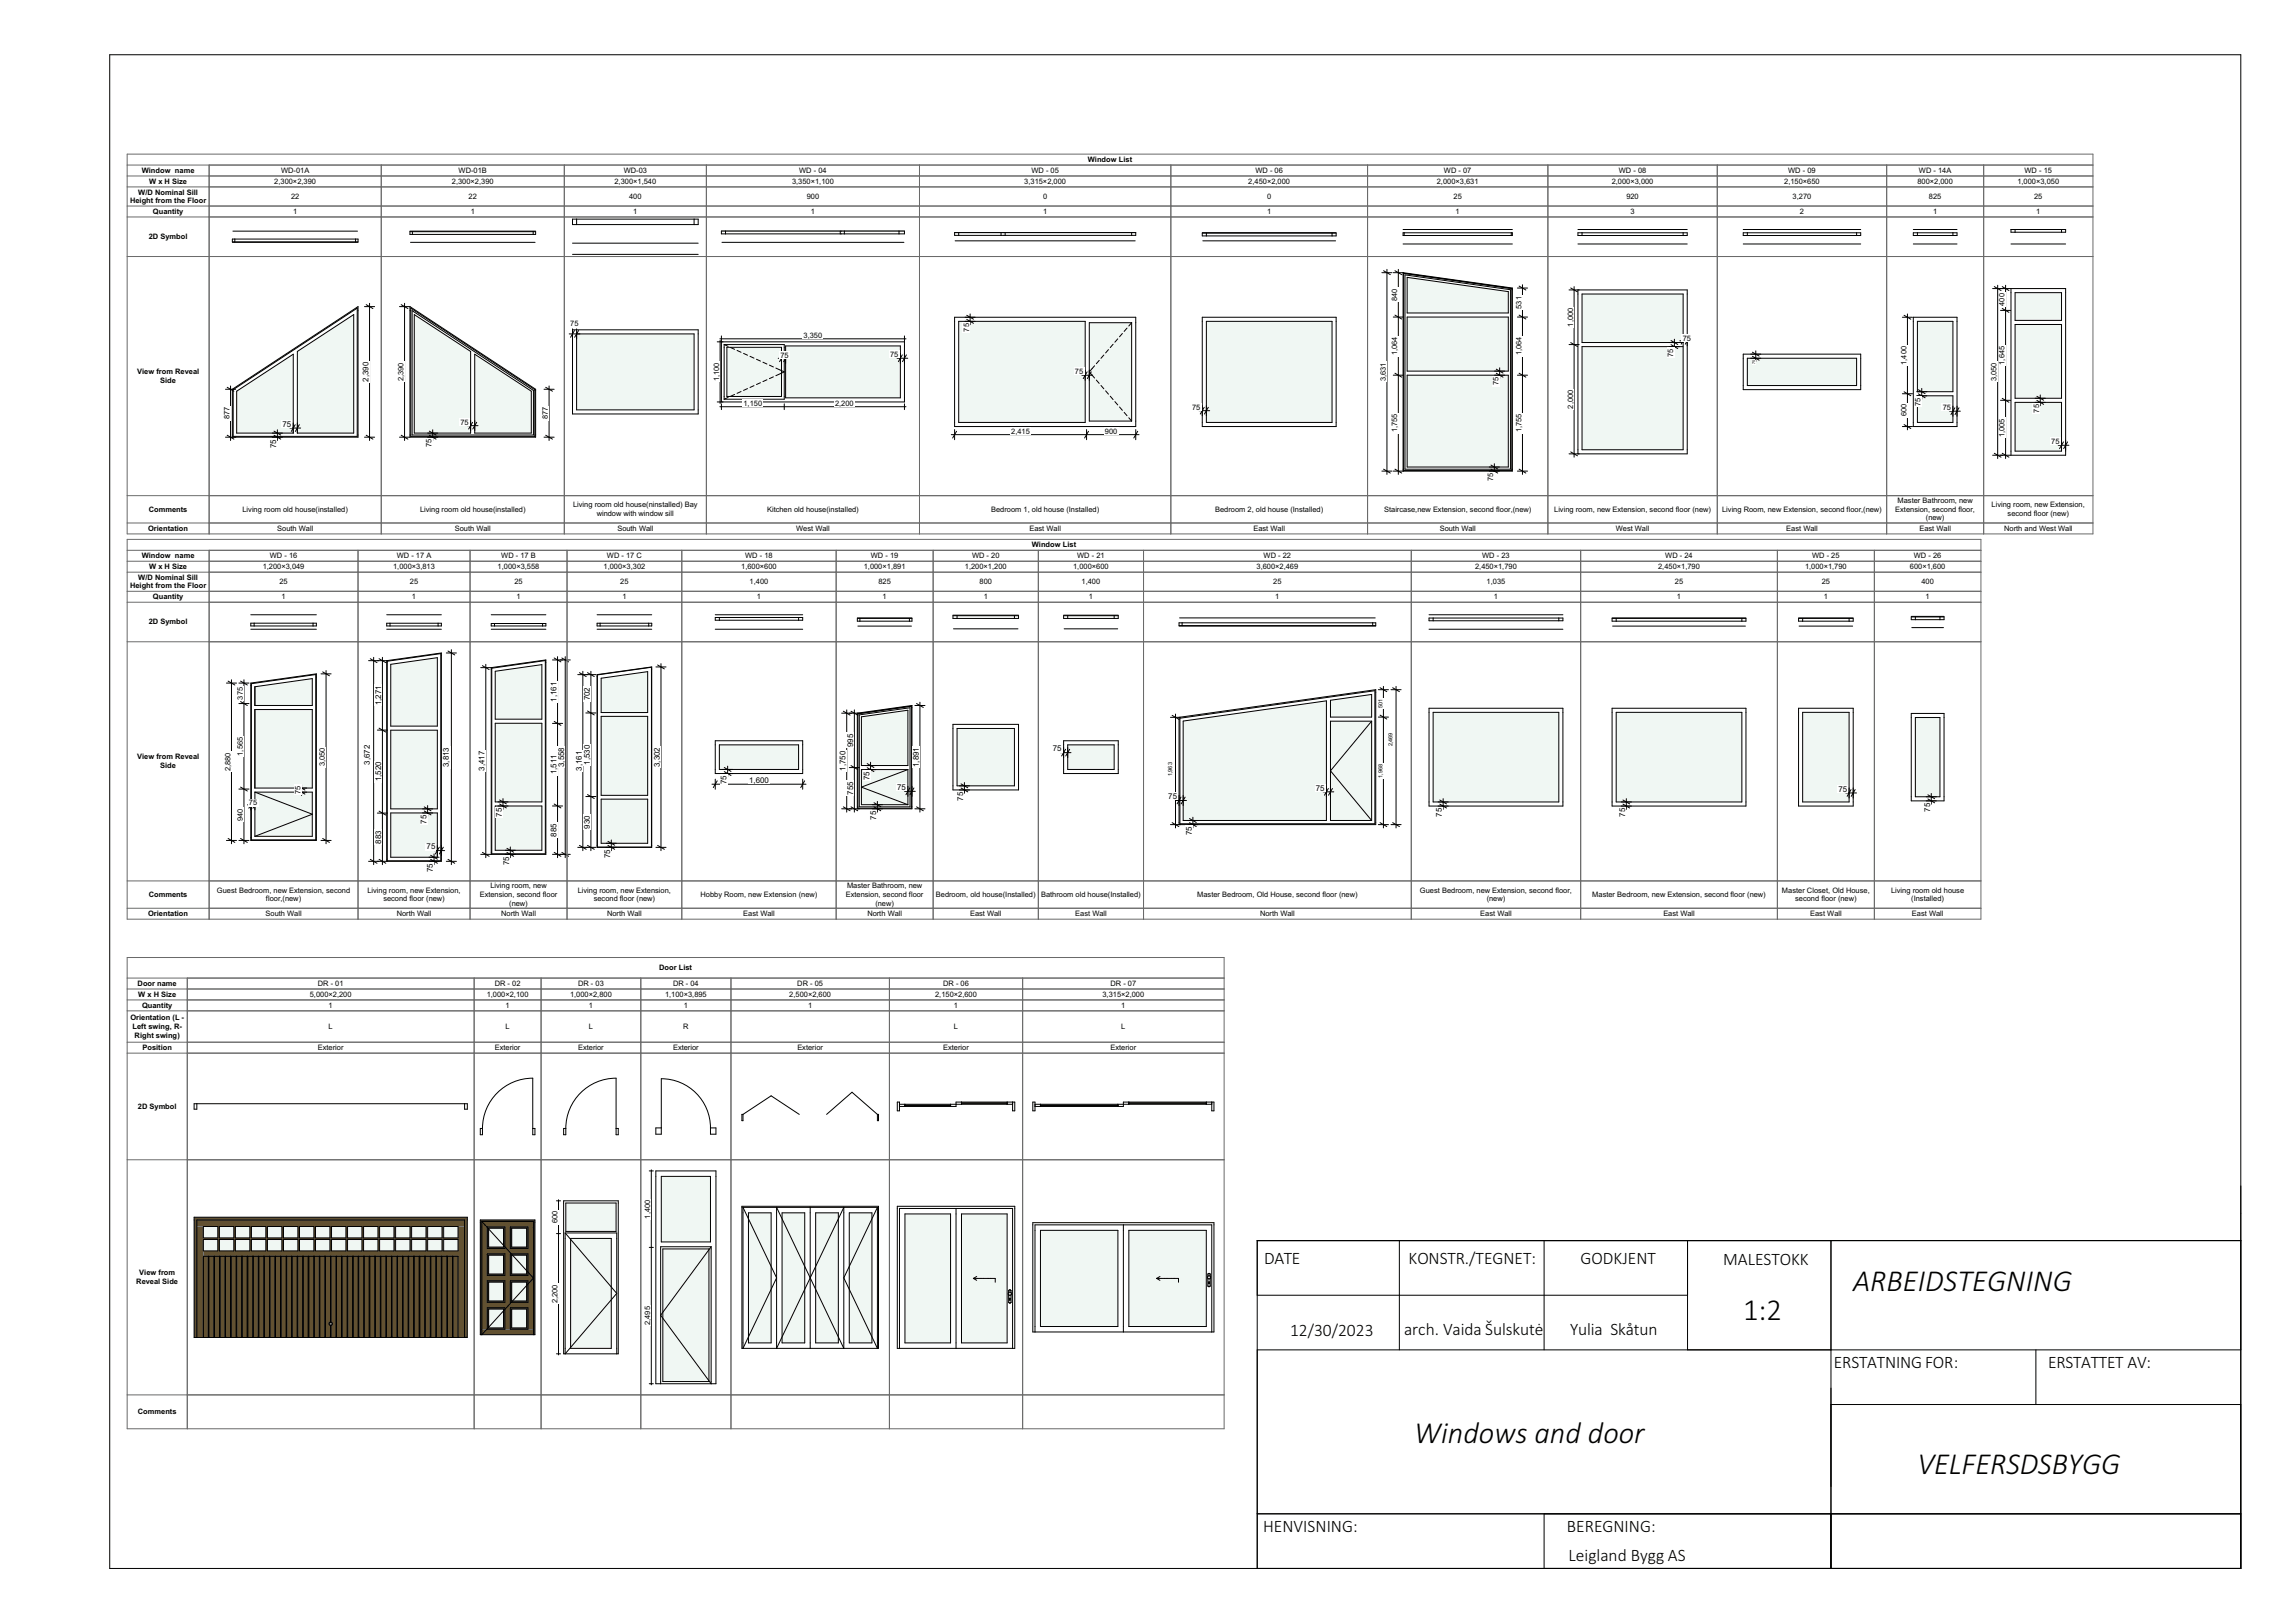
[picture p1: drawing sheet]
<svg xmlns="http://www.w3.org/2000/svg" width="420mm" height="297mm" viewBox="0 0 420 297" stroke-linecap="round" stroke-linejoin="round" font-family="sans-serif">
<defs><g id="words">
<g font-size="5.6">
<text x="339.1" y="236.2">ARBEIDSTEGNING</text>
<text x="319" y="241.5">1:2</text>
<text x="258.8" y="264.1">Windows and door</text>
<text x="350.9" y="269.7">VELFERSDSBYGG</text>
</g>
<g font-size="3.2">
<text x="231.4" y="231.2">DATE</text>
<text x="257.8" y="231.2">KONSTR./TEGNET:</text>
<text x="289.3" y="231.2">GODKJENT</text>
<text x="315.4" y="231.5">MALESTOKK</text>
<text x="236.1" y="244.5">12/30/2023</text>
<text x="257" y="244.3">arch. Vaida Šulskutė</text>
<text x="287.3" y="244.3">Yulia Skåtun</text>
<text x="335.6" y="250.3">ERSTATNING FOR:</text>
<text x="374.8" y="250.3">ERSTATTET AV:</text>
<text x="231.1" y="280.3">HENVISNING:</text>
<text x="286.8" y="280.3">BEREGNING:</text>
<text x="287.1" y="285.7">Leigland Bygg AS</text>
</g>
<g font-size="1.5">
<text x="67.4" y="69.9" transform="rotate(-90 67.4 69.9)">2,390</text>
<text x="50.6" y="82" transform="rotate(-90 50.6 82)">75</text>
<text x="51.7" y="78.1">75</text>
<text x="69.8" y="129.1" transform="rotate(-90 69.8 129.1)">1,271</text>
<text x="101.8" y="128.4" transform="rotate(-90 101.8 128.4)">1,161</text>
<text x="107.9" y="128.2" transform="rotate(-90 107.9 128.2)">702</text>
<text x="156.1" y="136.7" transform="rotate(-90 156.1 136.7)">995</text>
<text x="192.7" y="137.5">75</text>
<text x="67.7" y="139.9" transform="rotate(-90 67.7 139.9)">3,672</text>
<text x="69.8" y="143" transform="rotate(-90 69.8 143)">1,520</text>
<text x="82.2" y="140.4" transform="rotate(-90 82.2 140.4)">3,813</text>
<text x="88.7" y="141.1" transform="rotate(-90 88.7 141.1)">3,417</text>
<text x="101.8" y="141.7" transform="rotate(-90 101.8 141.7)">1,511</text>
<text x="103.2" y="140.4" transform="rotate(-90 103.2 140.4)">3,558</text>
<text x="106.5" y="141.1" transform="rotate(-90 106.5 141.1)">3,161</text>
<text x="107.9" y="139.9" transform="rotate(-90 107.9 139.9)">1,530</text>
<text x="120.8" y="140.4" transform="rotate(-90 120.8 140.4)">3,302</text>
<text x="132.9" y="143.5" transform="rotate(-90 132.9 143.5)">75</text>
<text x="137.1" y="143.3">1,600</text>
<text x="154.7" y="141.1" transform="rotate(-90 154.7 141.1)">1,750</text>
<text x="159.1" y="142.8" transform="rotate(-90 159.1 142.8)">75</text>
<text x="168.1" y="140.4" transform="rotate(-90 168.1 140.4)">1,891</text>
<text x="91.8" y="149.5" transform="rotate(-90 91.8 149.5)">75</text>
<text x="156.1" y="145.4" transform="rotate(-90 156.1 145.4)">755</text>
<text x="160.4" y="150" transform="rotate(-90 160.4 150)">75</text>
<text x="164.2" y="144.6">75</text>
<text x="176.3" y="146.5" transform="rotate(-90 176.3 146.5)">75</text>
<text x="213.8" y="146.3">75</text>
<text x="240.8" y="144.7">75</text>
<text x="263.9" y="149.5" transform="rotate(-90 263.9 149.5)">75</text>
<text x="297.4" y="149.5" transform="rotate(-90 297.4 149.5)">75</text>
<text x="336.4" y="144.9">75</text>
<text x="353.2" y="148.5" transform="rotate(-90 353.2 148.5)">75</text>
<text x="69.8" y="154.4" transform="rotate(-90 69.8 154.4)">883</text>
<text x="78" y="150.7" transform="rotate(-90 78 150.7)">75</text>
<text x="78.1" y="155.4">75</text>
<text x="101.8" y="153.1" transform="rotate(-90 101.8 153.1)">885</text>
<text x="107.9" y="151.6" transform="rotate(-90 107.9 151.6)">930</text>
<text x="218.1" y="152.9" transform="rotate(-90 218.1 152.9)">75</text>
<text x="79.2" y="159.6" transform="rotate(-90 79.2 159.6)">75</text>
<text x="93.2" y="158.3" transform="rotate(-90 93.2 158.3)">75</text>
<text x="111.7" y="157" transform="rotate(-90 111.7 157)">75</text>
</g>
<g font-size="1.4">
<text x="199.1" y="29.6">Window List</text>
<text x="25.3" y="35.6">W/D Nominal Sill</text>
<text x="25.9" y="31.6">Window name</text>
<text x="27.3" y="33.6">W x H Size</text>
<text x="50.2" y="33.6">2,300×2,390</text>
<text x="51.4" y="31.6">WD-01A</text>
<text x="82.7" y="33.6">2,300×2,390</text>
<text x="83.9" y="31.6">WD-01B</text>
<text x="112.5" y="33.6">2,300×1,540</text>
<text x="114.1" y="31.6">WD-03</text>
<text x="145" y="33.6">3,350×1,100</text>
<text x="146.3" y="31.6">WD - 04</text>
<text x="187.5" y="33.6">3,315×2,000</text>
<text x="188.8" y="31.6">WD - 05</text>
<text x="228.5" y="33.6">2,450×2,000</text>
<text x="229.8" y="31.6">WD - 06</text>
<text x="263" y="33.6">2,000×3,631</text>
<text x="264.3" y="31.6">WD - 07</text>
<text x="295" y="33.6">2,000×3,000</text>
<text x="296.3" y="31.6">WD - 08</text>
<text x="326.5" y="33.6">2,150×650</text>
<text x="327.3" y="31.6">WD - 09</text>
<text x="350.9" y="33.6">800×2,000</text>
<text x="351.2" y="31.6">WD - 14A</text>
<text x="369.2" y="33.6">1,000×3,050</text>
<text x="370.5" y="31.6">WD - 15</text>
<text x="23.8" y="37.2">Height from the Floor</text>
<text x="28" y="39.1">Quantity</text>
<text x="53.3" y="36.4">22</text>
<text x="53.6" y="39.1">1</text>
<text x="85.8" y="36.4">22</text>
<text x="86.1" y="39.1">1</text>
<text x="115.1" y="36.4">400</text>
<text x="115.9" y="39.1">1</text>
<text x="147.6" y="36.4">900</text>
<text x="148.4" y="39.1">1</text>
<text x="190.9" y="36.4">0</text>
<text x="190.9" y="39.1">1</text>
<text x="231.9" y="36.4">0</text>
<text x="231.9" y="39.1">1</text>
<text x="266" y="36.4">25</text>
<text x="266.4" y="39.1">1</text>
<text x="297.6" y="36.4">920</text>
<text x="298.4" y="39.1">3</text>
<text x="328.1" y="36.4">3,270</text>
<text x="329.4" y="39.1">2</text>
<text x="353" y="36.4">825</text>
<text x="353.8" y="39.1">1</text>
<text x="372.3" y="36.4">25</text>
<text x="372.6" y="39.1">1</text>
<text x="27.2" y="43.8">2D Symbol</text>
<text x="104.4" y="59.7">75</text>
<text x="255.7" y="55.1" transform="rotate(-90 255.7 55.1)">840</text>
<text x="278.4" y="56.5" transform="rotate(-90 278.4 56.5)">531</text>
<text x="287.9" y="59.8" transform="rotate(-90 287.9 59.8)">1,000</text>
<text x="366.8" y="55.9" transform="rotate(-90 366.8 55.9)">400</text>
<text x="142.8" y="65.4">75</text>
<text x="147.1" y="61.8">3,350</text>
<text x="162.9" y="65.4">75</text>
<text x="177.3" y="60.7" transform="rotate(-90 177.3 60.7)">75</text>
<text x="255.7" y="65" transform="rotate(-90 255.7 65)">1,064</text>
<text x="278.4" y="65" transform="rotate(-90 278.4 65)">1,064</text>
<text x="306.2" y="65.3" transform="rotate(-90 306.2 65.3)">75</text>
<text x="307.9" y="62.4">75</text>
<text x="25.1" y="68.5">View from Reveal</text>
<text x="29.3" y="70.1">Side</text>
<text x="73.8" y="69.8" transform="rotate(-90 73.8 69.8)">2,390</text>
<text x="131.6" y="69.8" transform="rotate(-90 131.6 69.8)">1,100</text>
<text x="196.7" y="68.5">75</text>
<text x="253.6" y="69.8" transform="rotate(-90 253.6 69.8)">3,631</text>
<text x="274.2" y="70.5" transform="rotate(-90 274.2 70.5)">75</text>
<text x="348.9" y="66.8" transform="rotate(-90 348.9 66.8)">1,400</text>
<text x="365.4" y="69.8" transform="rotate(-90 365.4 69.8)">3,050</text>
<text x="366.8" y="66.7" transform="rotate(-90 366.8 66.7)">1,645</text>
<text x="42" y="76.8" transform="rotate(-90 42 76.8)">877</text>
<text x="84.3" y="77.7">75</text>
<text x="100.3" y="76.8" transform="rotate(-90 100.3 76.8)">877</text>
<text x="136.1" y="74.2">1,150</text>
<text x="152.8" y="74.2">2,200</text>
<text x="218.1" y="75">75</text>
<text x="287.9" y="74.8" transform="rotate(-90 287.9 74.8)">2,000</text>
<text x="348.9" y="76.2" transform="rotate(-90 348.9 76.2)">600</text>
<text x="351.5" y="74.3" transform="rotate(-90 351.5 74.3)">75</text>
<text x="355.5" y="75">75</text>
<text x="373.2" y="75.5" transform="rotate(-90 373.2 75.5)">75</text>
<text x="79" y="81.9" transform="rotate(-90 79 81.9)">75</text>
<text x="185.1" y="79.3">2,415</text>
<text x="202.2" y="79.3">900</text>
<text x="255.7" y="79.1" transform="rotate(-90 255.7 79.1)">1,755</text>
<text x="278.4" y="79.1" transform="rotate(-90 278.4 79.1)">1,755</text>
<text x="366.8" y="80" transform="rotate(-90 366.8 80)">1,005</text>
<text x="375.4" y="81.3">75</text>
<text x="273.3" y="88.1" transform="rotate(-90 273.3 88.1)">75</text>
<text x="27.2" y="93.6">Comments</text>
<text x="44.4" y="93.6">Living room old house(installed)</text>
<text x="76.9" y="93.6">Living room old house(installed)</text>
<text x="104.9" y="92.9">Living room old house(ninstalled) Bay</text>
<text x="109.2" y="94.4">window with window sill</text>
<text x="140.4" y="93.6">Kitchen old house(installed)</text>
<text x="181.4" y="93.6">Bedroom 1, old house (Installed)</text>
<text x="222.4" y="93.6">Bedroom 2, old house (Installed)</text>
<text x="253.3" y="93.6">Staircase,new Extension, second floor,(new)</text>
<text x="284.4" y="93.6">Living room, new Extension, second floor (new)</text>
<text x="315.2" y="93.6">Living Room, new Extension, second floor,(new)</text>
<text x="346.8" y="93.6">Extension, second floor,</text>
<text x="347.3" y="92.1">Master Bathroom, new</text>
<text x="352.5" y="95.2">(new)</text>
<text x="364.5" y="92.9">Living room, new Extension,</text>
<text x="367.4" y="94.4">second floor (new)</text>
<text x="27.1" y="97.1">Orientation</text>
<text x="50.7" y="97.1">South Wall</text>
<text x="83.2" y="97.1">South Wall</text>
<text x="113" y="97.1">South Wall</text>
<text x="145.7" y="97.1">West Wall</text>
<text x="188.4" y="97.1">East Wall</text>
<text x="188.8" y="100.1">Window List</text>
<text x="229.4" y="97.1">East Wall</text>
<text x="263.5" y="97.1">South Wall</text>
<text x="295.7" y="97.1">West Wall</text>
<text x="326.9" y="97.1">East Wall</text>
<text x="351.3" y="97.1">East Wall</text>
<text x="366.8" y="97.1">North and West Wall</text>
<text x="23.8" y="107.7">Height from the Floor</text>
<text x="25.3" y="106.1">W/D Nominal Sill</text>
<text x="25.9" y="102.1">Window name</text>
<text x="27.3" y="104.1">W x H Size</text>
<text x="48.1" y="104.1">1,200×3,049</text>
<text x="49.4" y="102.1">WD - 16</text>
<text x="51.1" y="106.9">25</text>
<text x="72" y="104.1">1,000×3,813</text>
<text x="72.6" y="102.1">WD - 17 A</text>
<text x="75" y="106.9">25</text>
<text x="91.1" y="104.1">1,000×3,558</text>
<text x="91.7" y="102.1">WD - 17 B</text>
<text x="94.1" y="106.9">25</text>
<text x="110.5" y="104.1">1,000×3,302</text>
<text x="111.1" y="102.1">WD - 17 C</text>
<text x="113.5" y="106.9">25</text>
<text x="135.6" y="104.1">1,600×600</text>
<text x="136.4" y="102.1">WD - 18</text>
<text x="137.2" y="106.9">1,400</text>
<text x="158.1" y="104.1">1,000×1,891</text>
<text x="159.4" y="102.1">WD - 19</text>
<text x="160.8" y="106.9">825</text>
<text x="176.6" y="104.1">1,200×1,200</text>
<text x="177.9" y="102.1">WD - 20</text>
<text x="179.3" y="106.9">800</text>
<text x="196.4" y="104.1">1,000×600</text>
<text x="197.1" y="102.1">WD - 21</text>
<text x="197.9" y="106.9">1,400</text>
<text x="230" y="104.1">3,600×2,469</text>
<text x="231.3" y="102.1">WD - 22</text>
<text x="233" y="106.9">25</text>
<text x="270" y="104.1">2,450×1,790</text>
<text x="271.3" y="102.1">WD - 23</text>
<text x="272.1" y="106.9">1,035</text>
<text x="303.5" y="104.1">2,450×1,790</text>
<text x="304.8" y="102.1">WD - 24</text>
<text x="306.5" y="106.9">25</text>
<text x="330.3" y="104.1">1,000×1,790</text>
<text x="331.6" y="102.1">WD - 25</text>
<text x="333.4" y="106.9">25</text>
<text x="349.5" y="104.1">600×1,600</text>
<text x="350.3" y="102.1">WD - 26</text>
<text x="351.6" y="106.9">400</text>
<text x="28" y="109.6">Quantity</text>
<text x="51.5" y="109.6">1</text>
<text x="75.4" y="109.6">1</text>
<text x="94.5" y="109.6">1</text>
<text x="113.9" y="109.6">1</text>
<text x="138.5" y="109.6">1</text>
<text x="161.5" y="109.6">1</text>
<text x="180" y="109.6">1</text>
<text x="199.3" y="109.6">1</text>
<text x="233.4" y="109.6">1</text>
<text x="273.4" y="109.6">1</text>
<text x="306.9" y="109.6">1</text>
<text x="333.8" y="109.6">1</text>
<text x="352.4" y="109.6">1</text>
<text x="27.2" y="114.3">2D Symbol</text>
<text x="44.4" y="128" transform="rotate(-90 44.4 128)">375</text>
<text x="25.1" y="139">View from Reveal</text>
<text x="29.3" y="140.6">Side</text>
<text x="42.2" y="141.1" transform="rotate(-90 42.2 141.1)">2,880</text>
<text x="44.4" y="138.3" transform="rotate(-90 44.4 138.3)">1,565</text>
<text x="59.5" y="140.3" transform="rotate(-90 59.5 140.3)">3,050</text>
<text x="45.6" y="147.4">75</text>
<text x="55" y="145.2" transform="rotate(-90 55 145.2)">75</text>
<text x="44.4" y="150.2" transform="rotate(-90 44.4 150.2)">940</text>
<text x="27.1" y="167.6">Orientation</text>
<text x="27.2" y="164.1">Comments</text>
<text x="39.7" y="163.4">Guest Bedroom, new Extension, second</text>
<text x="48.6" y="167.6">South Wall</text>
<text x="48.7" y="164.9">floor,(new)</text>
<text x="67.2" y="163.4">Living room, new Extension,</text>
<text x="70.2" y="164.9">second floor (new)</text>
<text x="72.6" y="167.6">North Wall</text>
<text x="87.8" y="164.1">Extension, second floor</text>
<text x="89.7" y="162.6">Living room, new</text>
<text x="91.7" y="167.6">North Wall</text>
<text x="93.2" y="165.7">(new)</text>
<text x="105.7" y="163.4">Living room, new Extension,</text>
<text x="108.7" y="164.9">second floor (new)</text>
<text x="111.1" y="167.6">North Wall</text>
<text x="128.2" y="164.1">Hobby Room, new Extension (new)</text>
<text x="136" y="167.6">East Wall</text>
<text x="154.8" y="164.1">Extension, second floor</text>
<text x="155" y="162.6">Master Bathroom, new</text>
<text x="158.7" y="167.6">North Wall</text>
<text x="160.2" y="165.7">(new)</text>
<text x="171.3" y="164.1">Bedroom, old house(Installed)</text>
<text x="177.5" y="167.6">East Wall</text>
<text x="190.5" y="164.1">Bathroom old house(Installed)</text>
<text x="196.8" y="167.6">East Wall</text>
<text x="219.1" y="164.1">Master Bedroom, Old House, second floor (new)</text>
<text x="230.6" y="167.6">North Wall</text>
<text x="259.9" y="163.4">Guest Bedroom, new Extension, second floor,</text>
<text x="270.9" y="167.6">East Wall</text>
<text x="272.1" y="164.9">(new)</text>
<text x="291.4" y="164.1">Master Bedroom, new Extension, second floor (new)</text>
<text x="304.4" y="167.6">East Wall</text>
<text x="326.1" y="163.4">Master Closet, Old House,</text>
<text x="328.5" y="164.9">second floor (new)</text>
<text x="331.3" y="167.6">East Wall</text>
<text x="346.1" y="163.4">Living room old house</text>
<text x="349.8" y="164.9">(Installed)</text>
<text x="349.9" y="167.6">East Wall</text>
<text x="120.6" y="177.5">Door List</text>
<text x="25.2" y="180.4">Door name</text>
<text x="25.3" y="182.4">W x H Size</text>
<text x="26" y="184.4">Quantity</text>
<text x="56.7" y="182.4">5,000×2,200</text>
<text x="58.2" y="180.4">DR - 01</text>
<text x="60.1" y="184.4">1</text>
<text x="89.1" y="182.4">1,000×2,100</text>
<text x="90.5" y="180.4">DR - 02</text>
<text x="92.5" y="184.4">1</text>
<text x="104.3" y="182.4">1,000×2,800</text>
<text x="105.8" y="180.4">DR - 03</text>
<text x="107.8" y="184.4">1</text>
<text x="121.7" y="182.4">1,100×3,895</text>
<text x="123.2" y="180.4">DR - 04</text>
<text x="125.1" y="184.4">1</text>
<text x="144.5" y="182.4">2,500×2,600</text>
<text x="145.9" y="180.4">DR - 05</text>
<text x="147.9" y="184.4">1</text>
<text x="171.1" y="182.4">2,150×2,600</text>
<text x="172.6" y="180.4">DR - 06</text>
<text x="174.6" y="184.4">1</text>
<text x="201.8" y="182.4">3,315×2,000</text>
<text x="203.2" y="180.4">DR - 07</text>
<text x="205.2" y="184.4">1</text>
<text x="23.9" y="186.7">Orientation (L -</text>
<text x="24.3" y="188.3">Left swing, R-</text>
<text x="24.6" y="189.9">Right swing)</text>
<text x="60.1" y="188.3">L</text>
<text x="92.5" y="188.3">L</text>
<text x="107.8" y="188.3">L</text>
<text x="125" y="188.3">R</text>
<text x="174.6" y="188.3">L</text>
<text x="205.2" y="188.3">L</text>
<text x="26.1" y="192.2">Position</text>
<text x="58.2" y="192.2">Exterior</text>
<text x="90.5" y="192.2">Exterior</text>
<text x="105.8" y="192.2">Exterior</text>
<text x="123.2" y="192.2">Exterior</text>
<text x="145.9" y="192.2">Exterior</text>
<text x="172.6" y="192.2">Exterior</text>
<text x="203.2" y="192.2">Exterior</text>
<text x="25.2" y="202.9">2D Symbol</text>
<text x="102" y="223.9" transform="rotate(-90 102 223.9)">600</text>
<text x="119" y="223" transform="rotate(-90 119 223)">1,400</text>
<text x="25.5" y="233.4">View from</text>
<text x="24.9" y="235">Reveal Side</text>
<text x="102" y="238.5" transform="rotate(-90 102 238.5)">2,200</text>
<text x="119" y="242.5" transform="rotate(-90 119 242.5)">2,495</text>
<text x="25.2" y="258.8">Comments</text>
</g>
<text font-size="1.4" fill="#fff" x="19.8" y="287.2">GSPublisherVersion 0.0.100.100</text>
<g font-size="1">
<text x="253" y="129.6" transform="rotate(-90 253 129.6)">501</text>
<text x="254.8" y="136.6" transform="rotate(-90 254.8 136.6)">2,469</text>
<text x="214.5" y="142.1" transform="rotate(-90 214.5 142.1)">1,963</text>
<text x="253" y="142.3" transform="rotate(-90 253 142.3)">1,968</text>
</g>
<text font-size=".7" x="321.2" y="66.7" transform="rotate(-90 321.2 66.7)">75</text>
</g></defs>
<path d="M20.1 10h390v277h-390zM230.1 237h78.7M256.1 227v20M282.6 227v20M308.8 227v20M335.1 227v60M410.1 227h-180v60M230.1 247h180M335.1 257h75M372.6 247v10M230.1 277h180M282.6 277v10" fill="none" stroke="#000" stroke-width=".18"/>
<path d="M23.3 28.2h376.4v140h-376.4z" fill-rule="evenodd" fill="#fff"/>
<g fill="none" stroke="#6a6a6a" stroke-width=".18">
<path d="M23.3 30.2v16.7h15v-16.7h344.7v9.5h-359.7M23.3 32.2h359.7M23.3 34.2h359.7M23.3 37.7h359.7M69.8 30.2v9.5M103.3 30.2v9.5M129.3 30.2v9.5M168.3 30.2v9.5M214.3 30.2v9.5M250.3 30.2v9.5M283.3 30.2v9.5M314.3 30.2v9.5"/>
<path d="M345.3 30.2v9.5M363 30.2v9.5"/>
</g>
<path d="M42.5 44.3h23M42.6 42.3h22.8" fill="none" stroke="#000" stroke-width=".18"/>
<g fill="#fff">
<path d="M65.1 43.7h.4v.5h-.4z" fill-rule="evenodd"/>
<path d="M42.5 43.7h.5v.5h-.5z" fill-rule="evenodd"/>
<path d="M43 43.7h22.1v.5h-22.1z" fill-rule="evenodd"/>
</g>
<path d="M42.5 43.7h23v.5h-23zM43 43.7v.5M65.1 43.7v.5M75 42.3h23M75.1 44.3h22.8" fill="none" stroke="#000" stroke-width=".18"/>
<path d="M38.3 39.7h31.5v7.2h-31.5z" fill="none" stroke="#6a6a6a" stroke-width=".18"/>
<g fill="#fff">
<path d="M97.6 42.4h.4v.5h-.4z" fill-rule="evenodd"/>
<path d="M75 42.4h.5v.5h-.5z" fill-rule="evenodd"/>
<path d="M75.5 42.4h22.1v.5h-22.1z" fill-rule="evenodd"/>
</g>
<path d="M75 42.4h23v.5h-23zM75.5 42.4v.5M97.6 42.4v.5M104.8 44.5h23M104.8 46.5h23" fill="none" stroke="#000" stroke-width=".18"/>
<path d="M69.8 39.7h33.5v7.2h-33.5z" fill="none" stroke="#6a6a6a" stroke-width=".18"/>
<g fill="#fff">
<path d="M104.8 40.1h.7v1h-.7z" fill-rule="evenodd"/>
<path d="M127 40.1h.8v1h-.8z" fill-rule="evenodd"/>
<path d="M105.5 40.1h21.5v1h-21.5z" fill-rule="evenodd"/>
</g>
<path d="M104.8 40.1h23v1h-23zM105.5 40.1v1M127 40.1v1M132 42.3h33.5M132.1 44.3h33.3" fill="none" stroke="#000" stroke-width=".18"/>
<path d="M103.3 39.7h26v7.2h-26z" fill="none" stroke="#6a6a6a" stroke-width=".18"/>
<g fill="#fff">
<path d="M164.5 42.3h1v.5h-1z" fill-rule="evenodd"/>
<path d="M154 42.3h.5v.5h-.5z" fill-rule="evenodd"/>
<path d="M154.5 42.3h10v.5h-10z" fill-rule="evenodd"/>
<path d="M153.8 42.3h.2v.5h-.2z" fill-rule="evenodd"/>
<path d="M132 42.3h.8v.5h-.8z" fill-rule="evenodd"/>
<path d="M132.8 42.3h21v.5h-21z" fill-rule="evenodd"/>
</g>
<path d="M132 42.3h33.5v.5h-33.5zM132.8 42.3v.5M153.8 42.3v.5M154.5 42.3v.5M164.5 42.3v.5M174.7 42.6h33.1M174.8 44.1h32.9" fill="none" stroke="#000" stroke-width=".18"/>
<path d="M129.3 39.7h39v7.2h-39z" fill="none" stroke="#6a6a6a" stroke-width=".18"/>
<g fill="#fff">
<path d="M207.1 42.6h.7v.5h-.7z" fill-rule="evenodd"/>
<path d="M183.7 42.6h.2v.5h-.2z" fill-rule="evenodd"/>
<path d="M183.9 42.6h23.2v.5h-23.2z" fill-rule="evenodd"/>
<path d="M183.2 42.6h.5v.5h-.5z" fill-rule="evenodd"/>
<path d="M174.7 42.6h.7v.5h-.7z" fill-rule="evenodd"/>
<path d="M175.4 42.6h7.8v.5h-7.8z" fill-rule="evenodd"/>
</g>
<path d="M174.7 42.6h33.1v.5h-33.1zM175.4 42.6v.5M183.2 42.6v.5M183.9 42.6v.5M207.1 42.6v.5M220 42.6h24.5M220.1 44.1h24.3" fill="none" stroke="#000" stroke-width=".18"/>
<path d="M168.3 39.7h46v7.2h-46z" fill="none" stroke="#6a6a6a" stroke-width=".18"/>
<g fill="#fff">
<path d="M243.8 42.7h.7v.5h-.7z" fill-rule="evenodd"/>
<path d="M220 42.7h.8v.5h-.8z" fill-rule="evenodd"/>
<path d="M220.8 42.7h23v.5h-23z" fill-rule="evenodd"/>
</g>
<path d="M220 42.7h24.5v.5h-24.5zM220.8 42.7v.5M243.8 42.7v.5M256.8 42h20M256.8 44.6h20" fill="none" stroke="#000" stroke-width=".18"/>
<path d="M214.3 39.7h36v7.2h-36z" fill="none" stroke="#6a6a6a" stroke-width=".18"/>
<g fill="#fff">
<path d="M276.6 42.6h.2v.5h-.2z" fill-rule="evenodd"/>
<path d="M256.8 42.6h.2v.5h-.2z" fill-rule="evenodd"/>
<path d="M257 42.6h19.6v.5h-19.6z" fill-rule="evenodd"/>
</g>
<path d="M256.8 42.6h20v.5h-20zM257 42.6v.5M276.6 42.6v.5M288.8 42h20M288.8 44.6h20" fill="none" stroke="#000" stroke-width=".18"/>
<path d="M250.3 39.7h33v7.2h-33z" fill="none" stroke="#6a6a6a" stroke-width=".18"/>
<g fill="#fff">
<path d="M308 42.6h.8v.5h-.8z" fill-rule="evenodd"/>
<path d="M288.8 42.6h.7v.5h-.7z" fill-rule="evenodd"/>
<path d="M289.5 42.6h18.5v.5h-18.5z" fill-rule="evenodd"/>
</g>
<path d="M288.8 42.6h20v.5h-20zM289.5 42.6v.5M308 42.6v.5M319 42h21.5M319 44.6h21.5" fill="none" stroke="#000" stroke-width=".18"/>
<path d="M283.3 39.7h31v7.2h-31z" fill="none" stroke="#6a6a6a" stroke-width=".18"/>
<g fill="#fff">
<path d="M319 42.6h.8v.5h-.8z" fill-rule="evenodd"/>
<path d="M339.8 42.6h.7v.5h-.7z" fill-rule="evenodd"/>
<path d="M319.8 42.6h20v.5h-20z" fill-rule="evenodd"/>
</g>
<path d="M319 42.6h21.5v.5h-21.5zM319.8 42.6v.5M339.8 42.6v.5M350.1 42h8M350.1 44.6h8" fill="none" stroke="#000" stroke-width=".18"/>
<path d="M314.3 39.7h31v7.2h-31z" fill="none" stroke="#6a6a6a" stroke-width=".18"/>
<g fill="#fff">
<path d="M357.4 42.6h.7v.5h-.7z" fill-rule="evenodd"/>
<path d="M350.1 42.6h.8v.5h-.8z" fill-rule="evenodd"/>
<path d="M350.9 42.6h6.5v.5h-6.5z" fill-rule="evenodd"/>
</g>
<path d="M350.1 42.6h8v.5h-8zM350.9 42.6v.5M357.4 42.6v.5M368 42h10M368 44.6h10" fill="none" stroke="#000" stroke-width=".18"/>
<path d="M345.3 39.7h17.7v7.2h-17.7z" fill="none" stroke="#6a6a6a" stroke-width=".18"/>
<g fill="#fff">
<path d="M368 42h.8v.5h-.8z" fill-rule="evenodd"/>
<path d="M377.3 42h.7v.5h-.7z" fill-rule="evenodd"/>
<path d="M368.8 42h8.5v.5h-8.5z" fill-rule="evenodd"/>
</g>
<path d="M368 42h10v.5h-10zM368.8 42v.5M377.3 42v.5" fill="none" stroke="#000" stroke-width=".18"/>
<path d="M363 39.7h20v7.2h-20zM23.3 46.9v43.8h15v-43.8" fill="none" stroke="#6a6a6a" stroke-width=".18"/>
<g fill="#fff">
<path d="M65.4 56.8h.1v22.8h-.1z" fill-rule="evenodd"/>
<path d="M42.5 71.4h.2v8.2h-.2z" fill-rule="evenodd"/>
<path d="M42.5 71.2l23-15.1v.7h-.1v-.4l-22.7 14.9v.1h-.2z" fill-rule="evenodd"/>
<path d="M42.5 79.6h.2v.3h22.7v-.3h.1v.4h-23z" fill-rule="evenodd"/>
</g>
<path d="M43.3 71.6l10.4-6.8v14.5h-10.4z" fill-rule="evenodd" fill="#f0f7f3"/>
<path d="M42.7 71.3l22.7-14.9v23.5h-22.7zM43.3 71.6v7.7h10.4v-14.5zM54.4 64.3v15h10.3v-21.7z" fill-rule="evenodd" fill="#fff"/>
<path d="M54.4 64.3l10.3-6.7v21.7h-10.3z" fill-rule="evenodd" fill="#f0f7f3"/>
<path d="M42.5 71.2l23-15.1v23.9h-23zM42.7 71.3l22.7-14.9v23.5h-22.7zM43.3 71.6l10.4-6.8v14.5h-10.4zM50.1 79.6l1.3 .8M50.1 78.9l1.3 .7M50.8 78.7v1.9M54.4 64.3l10.3-6.7v21.7h-10.3z" fill="none" stroke="#000" stroke-width=".18"/>
<path d="M49.3 80.2h1.4v1.9h-1.4z" fill-rule="evenodd" fill="#fff"/>
<path d="M41.3 71.2h1.8M41.6 79.6l1.2 .8M41.6 70.9l1.2 .7M42.2 70.6v10M41.3 80h1.8" fill="none" stroke="#000" stroke-width=".18"/>
<path d="M40.8 74.3h1.4v2.6h-1.4z" fill-rule="evenodd" fill="#fff"/>
<path d="M66.7 56.1h1.9M67 55.8l1.2 .7M67.6 55.5v25.1M67 79.6l1.2 .8M66.7 80h1.9" fill="none" stroke="#000" stroke-width=".18"/>
<path d="M66.2 66.1h1.4v3.9h-1.4z" fill-rule="evenodd" fill="#fff"/>
<path d="M53.1 78.3h1.9M53.7 77.4v1.9M54 77.7l-.7 1.2M54.4 77.4v1.9M54.8 77.7l-.7 1.2" fill="none" stroke="#000" stroke-width=".18"/>
<path d="M51.5 76.9h2v1.4h-2z" fill-rule="evenodd" fill="#fff"/>
<path d="M38.3 46.9h31.5v43.8h-31.5z" fill="none" stroke="#6a6a6a" stroke-width=".18"/>
<g fill="#fff">
<path d="M75.2 56.8h.2v22.8h-.2z" fill-rule="evenodd"/>
<path d="M75 56.8h.2v22.8h-.2z" fill-rule="evenodd"/>
<path d="M97.6 71.4h.3v8.2h-.3z" fill-rule="evenodd"/>
<path d="M97.9 71.4h.1v8.2h-.1z" fill-rule="evenodd"/>
<path d="M75 56.1l23 15.1v.2l-22.8-15v.4h-.2z" fill-rule="evenodd"/>
<path d="M75.2 56.4l22.7 14.9v.1h-.3l-22.2-14.6h-.2z" fill-rule="evenodd"/>
<path d="M75.2 79.6h22.7v.3h-22.7z" fill-rule="evenodd"/>
<path d="M75 79.6h.2v.3h22.7v-.3h.1v.4h-23z" fill-rule="evenodd"/>
</g>
<path d="M86.9 64.8l10.3 6.8v7.7h-10.3z" fill-rule="evenodd" fill="#f0f7f3"/>
<path d="M75.4 56.8l22.2 14.6v8.2h-22.2zM75.8 57.6v21.7h10.3v-15zM86.9 64.8v14.5h10.3v-7.7z" fill-rule="evenodd" fill="#fff"/>
<path d="M75.8 57.6l10.3 6.7v15h-10.3z" fill-rule="evenodd" fill="#f0f7f3"/>
<path d="M73.1 56.1h1.9M73.4 55.8l1.3 .7M74 55.5v25.1M75 56.1l23 15.1v8.8h-23zM75.2 56.4l22.7 14.9v8.6h-22.7zM75.4 56.8l22.2 14.6v8.2h-22.2zM75.8 57.6l10.3 6.7v15h-10.3zM73.4 79.6l1.3 .8M86.9 64.8l10.3 6.8v7.7h-10.3zM73.1 80h1.9" fill="none" stroke="#000" stroke-width=".18"/>
<path d="M72.7 66.2h1.3v3.7h-1.3z" fill-rule="evenodd" fill="#fff"/>
<path d="M99.6 71.2h1.8M99.9 79.6l1.2 .8M99.9 70.9l1.2 .7M100.5 70.6v10M99.6 80h1.8" fill="none" stroke="#000" stroke-width=".18"/>
<path d="M99.1 74.3h1.4v2.6h-1.4z" fill-rule="evenodd" fill="#fff"/>
<path d="M85.5 77.9h2M86.1 77v1.8M86.5 77.3l-.7 1.2M86.9 77v1.8M87.2 77.3l-.7 1.2" fill="none" stroke="#000" stroke-width=".18"/>
<path d="M84.1 76.5h1.8v1.4h-1.8z" fill-rule="evenodd" fill="#fff"/>
<path d="M78.3 79.3h1.8M78.6 79.6l1.2 .8M78.6 78.9l1.2 .7M79.2 78.7v1.9M78.3 80h1.8" fill="none" stroke="#000" stroke-width=".18"/>
<path d="M77.8 80.2h1.3v1.8h-1.3z" fill-rule="evenodd" fill="#fff"/>
<path d="M69.8 46.9h33.5v43.8h-33.5z" fill="none" stroke="#6a6a6a" stroke-width=".18"/>
<g fill="#fff">
<path d="M127 61.1h.8v13.9h-.8z" fill-rule="evenodd"/>
<path d="M104.8 61.1h.7v13.9h-.7z" fill-rule="evenodd"/>
<path d="M104.8 75h23v.8h-23z" fill-rule="evenodd"/>
<path d="M104.8 60.4h23v.7h-23z" fill-rule="evenodd"/>
</g>
<path d="M105.5 61.1h21.5v13.9h-21.5z" fill-rule="evenodd" fill="#f0f7f3"/>
<path d="M104.8 60.2v15.6h23v-15.4h-23M105.1 60.5l-.7 1.2M105.5 60.2v14.8h21.5v-13.9h-22.8M105.9 60.5l-.7 1.2" fill="none" stroke="#000" stroke-width=".18"/>
<path d="M104.2 58.5h1.9v1.5h-1.9z" fill-rule="evenodd" fill="#fff"/>
<path d="M103.3 46.9h26v43.8h-26z" fill="none" stroke="#6a6a6a" stroke-width=".18"/>
<g fill="#fff">
<path d="M132 63.3h.5v9.5h-.5z" fill-rule="evenodd"/>
<path d="M143.5 63.3h.3v9.5h-.3z" fill-rule="evenodd"/>
<path d="M132 72.8h.5v.3h11v-.3h22v.8h-33.5z" fill-rule="evenodd"/>
<path d="M132 62.6h33.5v.7h-22v-.2h-11v.2h-.5z" fill-rule="evenodd"/>
<path d="M164.8 63.3h.7v9.5h-.7z" fill-rule="evenodd"/>
<path d="M132.5 63.6h.5v9h-.5z" fill-rule="evenodd"/>
<path d="M143 63.6h.5v9h-.5z" fill-rule="evenodd"/>
<path d="M132.5 72.6h11v.5h-11z" fill-rule="evenodd"/>
<path d="M132.5 63.1h11v.5h-11z" fill-rule="evenodd"/>
</g>
<g fill="#f0f7f3">
<path d="M133 63.6h10v9h-10z" fill-rule="evenodd"/>
<path d="M143.8 63.3h21v9.5h-21z" fill-rule="evenodd"/>
</g>
<g fill="none" stroke="#000" stroke-width=".18">
<path d="M131.7 62h34.1M132 61.5v12.1h33.5v-12.1M132 62.6h33.5M132.5 63.1v10M132.5 63.1h11v10h-11M132.5 63.1l.8 .3M133 63.6h10v9h-10zM133.3 72.7l-.8 .4M133.7 63.6l.7 .3M134.4 72.2l-.7 .3M134.9 64.1l.7 .4M135.6 71.6l-.7 .4"/>
<path d="M136.1 64.7l.7 .3M136.8 71.1l-.7 .3M137.3 65.2l.7 .3M138 70.6l-.7 .3M138.4 65.7l.8 .4M139.2 70l-.8 .4M139.6 66.3l.8 .3M140.4 69.5l-.8 .3M140.8 66.8l.7 .4M141.5 69l-.7 .3M142 67.4l.7 .3M142.7 68.4l-.7 .4"/>
<path d="M142.8 67.7l.7 .4-.7 .3M143.8 63.3h21v9.5h-21z"/>
</g>
<path d="M146.9 60.6h3.7v1.4h-3.7z" fill-rule="evenodd" fill="#fff"/>
<path d="M131.3 73.6h1M131.3 62.6h1M131.8 62.3v11.5" fill="none" stroke="#000" stroke-width=".18"/>
<path d="M130.4 66.2h1.4v3.7h-1.4z" fill-rule="evenodd" fill="#fff"/>
<path d="M131.7 74.4h34.1M132 73.9v1.1M143.5 73.9v1.1M165.5 73.9v1.1" fill="none" stroke="#000" stroke-width=".18"/>
<g fill="#fff">
<path d="M135.9 73.1h3.7v1.3h-3.7z" fill-rule="evenodd"/>
<path d="M152.6 73.1h3.8v1.3h-3.8z" fill-rule="evenodd"/>
</g>
<path d="M142.4 65.6h2M143 64.6v1.9M143.4 65l-.7 1.2M143.8 64.6v1.9M144.1 65l-.7 1.2" fill="none" stroke="#000" stroke-width=".18"/>
<path d="M142.6 64.2h1.9v1.4h-1.9z" fill-rule="evenodd" fill="#fff"/>
<path d="M164.2 65.6h1.9M164.8 64.6v1.9M165.1 64.9l-.7 1.3M165.5 64.6v1.9M165.9 64.9l-.7 1.3" fill="none" stroke="#000" stroke-width=".18"/>
<path d="M162.7 64.2h1.9v1.3h-1.9z" fill-rule="evenodd" fill="#fff"/>
<path d="M129.3 46.9h39v43.8h-39z" fill="none" stroke="#6a6a6a" stroke-width=".18"/>
<g fill="#fff">
<path d="M174.7 58.8h.7v18.5h-.7z" fill-rule="evenodd"/>
<path d="M207.1 59.1h.7v18h-.7z" fill-rule="evenodd"/>
<path d="M174.7 58.1h33.1v1h-8.5l-.7-.3h-23.9z" fill-rule="evenodd"/>
<path d="M174.7 77.3h23.9l.7-.2h8.5v1h-33.1z" fill-rule="evenodd"/>
<path d="M198.6 58.8l.7 .3v18l-.7 .2z" fill-rule="evenodd"/>
</g>
<g fill="#f0f7f3">
<path d="M175.4 58.8h23.2v18.5h-23.2z" fill-rule="evenodd"/>
<path d="M199.3 59.1h7.8v18h-7.8z" fill-rule="evenodd"/>
</g>
<g fill="none" stroke="#000" stroke-width=".18">
<path d="M174.7 58.1h33.1v20h-33.1zM175.4 58.8h23.2v18.5h-23.2zM207.1 59.1h-7.8v18h7.8M207.1 59.1l-.5 .6M207.1 59.1v18M174.1 79.5h34.4M174.7 78.6v1.9M175.1 78.9l-.8 1.3M198.8 78.6v1.9M199.2 78.9l-.7 1.3M200.3 66.9l-1 1.2 1 1.1M200.6 69.6l.6 .6"/>
<path d="M201.2 66l-.6 .6M201.5 70.5l.5 .6M202 65l-.5 .6M202.3 71.5l.6 .6M202.9 64l-.6 .6M203.2 72.5l.5 .6M203.7 63l-.5 .6M204 73.5l.6 .6M204.6 62l-.6 .6M204.9 74.5l.5 .6M205.4 61l-.5 .6M205.7 75.5l.6 .6"/>
<path d="M206.3 60l-.6 .6M206.6 76.4l.5 .7M207.8 78.6v1.9M208.2 78.9l-.7 1.3"/>
</g>
<g fill="#fff">
<path d="M184.9 78.2h3.7v1.3h-3.7z" fill-rule="evenodd"/>
<path d="M202 78.2h2.7v1.3h-2.7z" fill-rule="evenodd"/>
</g>
<path d="M176.6 58.8h1.9M176.6 58.1h1.9M176.9 58.4l1.3 .8M176.9 57.7l1.3 .7M177.5 57.5v1.9" fill="none" stroke="#000" stroke-width=".18"/>
<path d="M176.2 59h1.3v1.8h-1.3z" fill-rule="evenodd" fill="#fff"/>
<path d="M198 68.7h2M198.6 67.7v1.9M199 68l-.8 1.3M199.3 67.7v1.9M199.7 68l-.7 1.3" fill="none" stroke="#000" stroke-width=".18"/>
<path d="M196.6 67.3h1.8v1.3h-1.8z" fill-rule="evenodd" fill="#fff"/>
<path d="M168.3 46.9h46v43.8h-46z" fill="none" stroke="#6a6a6a" stroke-width=".18"/>
<g fill="#fff">
<path d="M220 58.8h.8v18.5h-.8z" fill-rule="evenodd"/>
<path d="M243.8 58.8h.7v18.5h-.7z" fill-rule="evenodd"/>
<path d="M220 77.3h24.5v.8h-24.5z" fill-rule="evenodd"/>
<path d="M220 58.1h24.5v.7h-24.5z" fill-rule="evenodd"/>
</g>
<path d="M220.8 58.8h23v18.5h-23z" fill-rule="evenodd" fill="#f0f7f3"/>
<path d="M220 58.1h24.5v20h-24.5zM220.8 58.8h23v18.5h-23zM219.4 75.2h2M220.4 74.5l-.7 1.3M221.1 74.5l-.7 1.3" fill="none" stroke="#000" stroke-width=".18"/>
<path d="M218 73.8h1.8v1.3h-1.8z" fill-rule="evenodd" fill="#fff"/>
<path d="M214.3 46.9h36v43.8h-36z" fill="none" stroke="#6a6a6a" stroke-width=".18"/>
<g fill="#fff">
<path d="M256.8 50.3h.1v35.6h-.1z" fill-rule="evenodd"/>
<path d="M276.4 53h.3v32.9h-.3z" fill-rule="evenodd"/>
<path d="M276.7 53h.1v32.9h-.1z" fill-rule="evenodd"/>
<path d="M256.8 49.9l20 2.8v.3l-.1-.2-19.8-2.8v.3h-.1z" fill-rule="evenodd"/>
<path d="M256.9 85.9h19.8v.2h-19.8z" fill-rule="evenodd"/>
<path d="M256.8 85.9h.1v.2h19.8v-.2h.1v.3h-20z" fill-rule="evenodd"/>
</g>
<g fill="#f0f7f3">
<path d="M257.5 50.8l18.5 2.6v3.9h-18.5z" fill-rule="evenodd"/>
<path d="M257.5 68.7h18.5v16.8h-18.5z" fill-rule="evenodd"/>
<path d="M257.5 58h18.5v9.9h-18.5z" fill-rule="evenodd"/>
</g>
<path d="M256.9 50l19.8 2.8v.2h-.3v32.9h-19.5zM257.5 50.8v6.5h18.5v-3.9zM257.5 58v9.9h18.5v-9.9zM257.5 68.7v16.8h18.5v-16.8z" fill-rule="evenodd" fill="#fff"/>
<g fill="none" stroke="#000" stroke-width=".18">
<path d="M255 58h1.8M255 49.9h1.8M255.3 57.7l1.2 .7M255.3 49.5l1.2 .8M255.9 49.3v37.5M256.9 50l19.8 2.8v33.3h-19.8zM257.1 50.3l19.3 2.7v32.9h-19.3zM257.5 50.8l18.5 2.6v3.9h-18.5zM257.5 58h18.5v9.9h-18.5zM255 68.7h1.8M255.3 68.3l1.2 .7M257.5 68.7h18.5v16.8h-18.5z"/>
<path d="M255 86.2h21.8v-33.5l-20-2.8v36.3M255.3 85.9l1.2 .7"/>
</g>
<g fill="#fff">
<path d="M254.5 75.6h1.4v3.7h-1.4z" fill-rule="evenodd"/>
<path d="M254.5 61.5h1.4v3.7h-1.4z" fill-rule="evenodd"/>
<path d="M254.5 52.7h1.4v2.6h-1.4z" fill-rule="evenodd"/>
</g>
<path d="M277.7 58h1.8M277.7 52.7h1.8M278 57.7l1.2 .7M278 52.4l1.2 .7M278.6 52.1v34.7M277.7 68.7h1.8M278 68.3l1.2 .7M277.7 86.2h1.8M278 85.9l1.2 .7" fill="none" stroke="#000" stroke-width=".18"/>
<g fill="#fff">
<path d="M277.3 75.6h1.3v3.7h-1.3z" fill-rule="evenodd"/>
<path d="M277.3 61.5h1.3v3.7h-1.3z" fill-rule="evenodd"/>
<path d="M277.3 54.1h1.3v2.6h-1.3z" fill-rule="evenodd"/>
</g>
<path d="M272.5 86.2h1.9M272.5 85.5h1.9M272.9 85.9l1.2 .7M272.9 85.1l1.2 .7M273.5 84.9v1.9" fill="none" stroke="#000" stroke-width=".18"/>
<path d="M272.1 86.4h1.3v1.9h-1.3z" fill-rule="evenodd" fill="#fff"/>
<path d="M252.9 49.9h1.8M253.2 49.5l1.2 .8M253.8 49.3v37.5M252.9 86.2h1.8M253.2 85.9l1.2 .7" fill="none" stroke="#000" stroke-width=".18"/>
<path d="M252.5 66.2h1.3v3.7h-1.3z" fill-rule="evenodd" fill="#fff"/>
<path d="M273.5 68.7h1.9M273.5 67.9h1.9M273.8 68.3l1.3 .7M273.8 67.6l1.3 .7M274.4 67.3v2" fill="none" stroke="#000" stroke-width=".18"/>
<path d="M273.1 68.8h1.3v1.9h-1.3z" fill-rule="evenodd" fill="#fff"/>
<path d="M250.3 46.9h33v43.8h-33z" fill="none" stroke="#6a6a6a" stroke-width=".18"/>
<g fill="#fff">
<path d="M288.8 53.8h.7v28.5h-.7z" fill-rule="evenodd"/>
<path d="M308 53.8h.8v28.5h-.8z" fill-rule="evenodd"/>
<path d="M289.5 62.7h18.5v.7h-18.5z" fill-rule="evenodd"/>
<path d="M288.8 82.3h20v.8h-20z" fill-rule="evenodd"/>
<path d="M288.8 53.1h20v.7h-20z" fill-rule="evenodd"/>
</g>
<g fill="#f0f7f3">
<path d="M289.5 53.8h18.5v8.9h-18.5z" fill-rule="evenodd"/>
<path d="M289.5 63.4h18.5v18.9h-18.5z" fill-rule="evenodd"/>
</g>
<path d="M287.1 53.1h21.7v30h-21.7M287.5 52.7l1.2 .7M288.1 52.5v31.2M288.8 53.1v30M289.5 53.8h18.5v8.9h-18.5zM287.1 63.1h1.9M287.5 62.7l1.2 .7M289.5 63.4h18.5v18.9h-18.5zM287.5 82.7l1.2 .7" fill="none" stroke="#000" stroke-width=".18"/>
<g fill="#fff">
<path d="M286.7 71.2h1.3v3.7h-1.3z" fill-rule="evenodd"/>
<path d="M286.7 56.2h1.3v3.7h-1.3z" fill-rule="evenodd"/>
</g>
<path d="M307.4 62.4h2M308 61.4v1.9M308.4 61.8l-.7 1.2M308.8 61.4v1.9M309.1 61.8l-.7 1.2" fill="none" stroke="#000" stroke-width=".18"/>
<path d="M307.7 61.1h2v1.5h-2z" fill-rule="evenodd" fill="#fff"/>
<path d="M305.5 63.4h1.9M305.5 62.7h1.9M305.8 63.1l1.2 .7M305.8 62.3l1.2 .7M306.4 62.1v1.9" fill="none" stroke="#000" stroke-width=".18"/>
<path d="M305.1 63.6h1.3v1.9h-1.3z" fill-rule="evenodd" fill="#fff"/>
<path d="M283.3 46.9h31v43.8h-31z" fill="none" stroke="#6a6a6a" stroke-width=".18"/>
<g fill="#fff">
<path d="M339.8 65.6h.7v5h-.7z" fill-rule="evenodd"/>
<path d="M319 65.6h.8v5h-.8z" fill-rule="evenodd"/>
<path d="M319 70.6h21.5v.7h-21.5z" fill-rule="evenodd"/>
<path d="M319 64.8h21.5v.8h-21.5z" fill-rule="evenodd"/>
</g>
<path d="M319.8 65.6h20v5h-20z" fill-rule="evenodd" fill="#f0f7f3"/>
<path d="M319 64.8h21.5v6.5h-21.5zM319.8 65.6h20v5h-20zM320.7 65.2l1.2 .7M320.7 64.5l1.2 .7M321.3 64.2v2" fill="none" stroke="#000" stroke-width=".18"/>
<path d="M320.7 65.8h.6v.9h-.6z" fill-rule="evenodd" fill="#fff"/>
<path d="M314.3 46.9h31v43.8h-31z" fill="none" stroke="#6a6a6a" stroke-width=".18"/>
<g fill="#fff">
<path d="M350.1 58.8h.8v18.5h-.8z" fill-rule="evenodd"/>
<path d="M357.4 58.8h.7v18.5h-.7z" fill-rule="evenodd"/>
<path d="M350.9 71.7h6.5v.7h-6.5z" fill-rule="evenodd"/>
<path d="M350.1 77.3h8v.8h-8z" fill-rule="evenodd"/>
<path d="M350.1 58.1h8v.7h-8z" fill-rule="evenodd"/>
</g>
<g fill="#f0f7f3">
<path d="M350.9 58.8h6.5v12.9h-6.5z" fill-rule="evenodd"/>
<path d="M350.9 72.4h6.5v4.9h-6.5z" fill-rule="evenodd"/>
</g>
<path d="M348.1 58.1h1.9M348.5 57.7l1.2 .7M349.1 57.5v21.2M350.1 58.1h8v20h-8zM350.9 58.8h6.5v12.9h-6.5zM348.1 78.1h1.9M348.1 72.1h1.9M348.5 77.7l1.2 .7M348.5 71.7l1.2 .7M350.9 72.4h6.5v4.9h-6.5z" fill="none" stroke="#000" stroke-width=".18"/>
<g fill="#fff">
<path d="M347.7 73.8h1.3v2.6h-1.3z" fill-rule="evenodd"/>
<path d="M347.7 63.2h1.3v3.7h-1.3z" fill-rule="evenodd"/>
</g>
<path d="M356.8 75.2h2M357.4 74.3v1.9M357.8 74.6l-.8 1.3M358.1 74.3v1.9M358.5 74.6l-.7 1.3" fill="none" stroke="#000" stroke-width=".18"/>
<path d="M355.4 73.9h1.8v1.3h-1.8z" fill-rule="evenodd" fill="#fff"/>
<path d="M350.8 72.4h1.8M350.8 71.7h1.8M351.1 72.1l1.2 .7M351.1 71.3l1.2 .7M351.7 71.1v1.9" fill="none" stroke="#000" stroke-width=".18"/>
<path d="M350.3 72.6h1.4v1.9h-1.4z" fill-rule="evenodd" fill="#fff"/>
<path d="M345.3 46.9h17.7v43.8h-17.7z" fill="none" stroke="#6a6a6a" stroke-width=".18"/>
<g fill="#fff">
<path d="M377.3 53.6h.7v29h-.7z" fill-rule="evenodd"/>
<path d="M368 53.6h.8v29h-.8z" fill-rule="evenodd"/>
<path d="M368.8 58.6h8.5v.8h-8.5z" fill-rule="evenodd"/>
<path d="M368.8 72.9h8.5v.7h-8.5z" fill-rule="evenodd"/>
<path d="M368 82.6h10v.7h-10z" fill-rule="evenodd"/>
<path d="M368 52.8h10v.8h-10z" fill-rule="evenodd"/>
</g>
<g fill="#f0f7f3">
<path d="M368.8 53.6h8.5v5h-8.5z" fill-rule="evenodd"/>
<path d="M368.8 59.4h8.5v13.5h-8.5z" fill-rule="evenodd"/>
<path d="M368.8 73.6h8.5v9h-8.5z" fill-rule="evenodd"/>
</g>
<g fill="none" stroke="#000" stroke-width=".18">
<path d="M366.1 52.8h1.9M366.1 56.8h1.9M366.4 56.4l1.3 .8M366.4 52.4l1.3 .8M367 52.2v31.7M368 52.8h10v30.5h-10zM368.8 53.6h8.5v5h-8.5zM368.8 59.4h8.5v13.5h-8.5zM366.1 73.3h1.9M366.4 72.9l1.3 .7M368.8 73.6h8.5v9h-8.5zM366.1 83.3h1.9"/>
<path d="M366.4 82.9l1.3 .8"/>
</g>
<g fill="#fff">
<path d="M365.7 76.4h1.3v3.8h-1.3z" fill-rule="evenodd"/>
<path d="M365.7 63.2h1.3v3.7h-1.3z" fill-rule="evenodd"/>
<path d="M365.7 53.5h1.3v2.6h-1.3z" fill-rule="evenodd"/>
</g>
<path d="M364.7 52.8h1.8M365 52.4l1.2 .8M365.6 52.2v31.7M364.7 83.3h1.8M365 82.9l1.2 .8" fill="none" stroke="#000" stroke-width=".18"/>
<path d="M364.2 66.2h1.4v3.7h-1.4z" fill-rule="evenodd" fill="#fff"/>
<path d="M372.5 73.6h1.8M372.5 72.9h1.8M372.8 73.3l1.2 .7M372.8 72.5l1.2 .7M373.4 72.3v1.9" fill="none" stroke="#000" stroke-width=".18"/>
<path d="M372 73.8h1.3v1.9h-1.3z" fill-rule="evenodd" fill="#fff"/>
<path d="M376.7 81.5h1.9M377.3 80.6v1.8M377.6 80.9l-.7 1.2M378 80.6v1.8M378.4 80.9l-.7 1.2" fill="none" stroke="#000" stroke-width=".18"/>
<path d="M375.2 80.1h1.9v1.3h-1.9z" fill-rule="evenodd" fill="#fff"/>
<g fill="none" stroke="#6a6a6a" stroke-width=".18">
<path d="M23.3 28.2h359.7v2h-359.7zM23.3 90.7v7h359.7v-50.8h-20v50.8M23.3 95.7h359.7M69.8 90.7v7M103.3 90.7v7M129.3 90.7v7M168.3 90.7v7M214.3 90.7v7M250.3 90.7v7M283.3 90.7v7M314.3 90.7v7M345.3 90.7v7"/>
<path d="M383 90.7h-344.7v7M23.3 100.7v16.7h15v-16.7h324.2v9.5h-339.2M23.3 102.7h339.2M23.3 104.7h339.2M23.3 108.2h339.2M65.5 100.7v9.5M86 100.7v9.5M103.8 100.7v9.5M124.8 100.7v9.5M153 100.7v9.5M170.8 100.7v9.5M190 100.7v9.5"/>
<path d="M209.3 100.7v9.5M258.3 100.7v9.5M289.3 100.7v9.5M325.3 100.7v9.5M343 100.7v9.5"/>
</g>
<path d="M45.9 115.1h12M45.9 112.5h12" fill="none" stroke="#000" stroke-width=".18"/>
<g fill="#fff">
<path d="M57.3 114h.6v.5h-.6z" fill-rule="evenodd"/>
<path d="M45.9 114h.6v.5h-.6z" fill-rule="evenodd"/>
<path d="M46.5 114h10.8v.5h-10.8z" fill-rule="evenodd"/>
</g>
<path d="M45.9 114h12v.5h-12zM46.5 114v.5M57.3 114v.5M70.8 115.1h10M70.8 112.5h10" fill="none" stroke="#000" stroke-width=".18"/>
<path d="M38.3 110.2h27.2v7.2h-27.2z" fill="none" stroke="#6a6a6a" stroke-width=".18"/>
<g fill="#fff">
<path d="M80.2 114h.6v.5h-.6z" fill-rule="evenodd"/>
<path d="M70.8 114h.6v.5h-.6z" fill-rule="evenodd"/>
<path d="M71.4 114h8.8v.5h-8.8z" fill-rule="evenodd"/>
</g>
<path d="M70.8 114h10v.5h-10zM71.4 114v.5M80.2 114v.5M89.9 115.1h10M89.9 112.5h10" fill="none" stroke="#000" stroke-width=".18"/>
<path d="M65.5 110.2h20.5v7.2h-20.5z" fill="none" stroke="#6a6a6a" stroke-width=".18"/>
<g fill="#fff">
<path d="M99.3 114.1h.6v.4h-.6z" fill-rule="evenodd"/>
<path d="M89.9 114.1h.6v.4h-.6z" fill-rule="evenodd"/>
<path d="M90.5 114.1h8.8v.4h-8.8z" fill-rule="evenodd"/>
</g>
<path d="M89.9 114.1h10v.4h-10zM90.5 114.1v.4M99.3 114.1v.4M109.3 115.1h10M109.3 112.5h10" fill="none" stroke="#000" stroke-width=".18"/>
<path d="M86 110.2h17.8v7.2h-17.8z" fill="none" stroke="#6a6a6a" stroke-width=".18"/>
<g fill="#fff">
<path d="M118.7 114h.6v.5h-.6z" fill-rule="evenodd"/>
<path d="M109.3 114h.5v.5h-.5z" fill-rule="evenodd"/>
<path d="M109.8 114h8.9v.5h-8.9z" fill-rule="evenodd"/>
</g>
<path d="M109.3 114h10v.5h-10zM109.8 114v.5M118.7 114v.5M130.9 112.5h16M130.9 115.1h16" fill="none" stroke="#000" stroke-width=".18"/>
<path d="M103.8 110.2h21v7.2h-21z" fill="none" stroke="#6a6a6a" stroke-width=".18"/>
<g fill="#fff">
<path d="M130.9 113h.7v.5h-.7z" fill-rule="evenodd"/>
<path d="M146.1 113h.8v.5h-.8z" fill-rule="evenodd"/>
<path d="M131.6 113h14.5v.5h-14.5z" fill-rule="evenodd"/>
</g>
<path d="M130.9 113h16v.5h-16zM131.6 113v.5M146.1 113v.5M156.9 113.1h10M157 114.6h9.8" fill="none" stroke="#000" stroke-width=".18"/>
<path d="M124.8 110.2h28.2v7.2h-28.2z" fill="none" stroke="#6a6a6a" stroke-width=".18"/>
<g fill="#fff">
<path d="M156.9 113.2h.5v.5h-.5z" fill-rule="evenodd"/>
<path d="M166.4 113.2h.5v.5h-.5z" fill-rule="evenodd"/>
<path d="M157.4 113.2h9v.5h-9z" fill-rule="evenodd"/>
</g>
<path d="M156.9 113.2h10v.5h-10zM157.4 113.2v.5M166.4 113.2v.5M174.4 112.6h12M174.5 115.1h11.8" fill="none" stroke="#000" stroke-width=".18"/>
<path d="M153 110.2h17.8v7.2h-17.8z" fill="none" stroke="#6a6a6a" stroke-width=".18"/>
<g fill="#fff">
<path d="M185.6 112.7h.8v.5h-.8z" fill-rule="evenodd"/>
<path d="M174.4 112.7h.7v.5h-.7z" fill-rule="evenodd"/>
<path d="M175.1 112.7h10.5v.5h-10.5z" fill-rule="evenodd"/>
</g>
<path d="M174.4 112.7h12v.5h-12zM175.1 112.7v.5M185.6 112.7v.5M194.6 112.6h10M194.7 115.1h9.8" fill="none" stroke="#000" stroke-width=".18"/>
<path d="M170.8 110.2h19.2v7.2h-19.2z" fill="none" stroke="#6a6a6a" stroke-width=".18"/>
<g fill="#fff">
<path d="M203.9 112.7h.7v.5h-.7z" fill-rule="evenodd"/>
<path d="M194.6 112.7h.8v.5h-.8z" fill-rule="evenodd"/>
<path d="M195.4 112.7h8.5v.5h-8.5z" fill-rule="evenodd"/>
</g>
<path d="M194.6 112.7h10v.5h-10zM195.4 112.7v.5M203.9 112.7v.5M215.8 114.6h36M215.9 113.1h35.8" fill="none" stroke="#000" stroke-width=".18"/>
<path d="M190 110.2h19.3v7.2h-19.3z" fill="none" stroke="#6a6a6a" stroke-width=".18"/>
<g fill="#fff">
<path d="M251.2 114h.6v.5h-.6z" fill-rule="evenodd"/>
<path d="M215.8 114h.5v.5h-.5z" fill-rule="evenodd"/>
<path d="M216.3 114h34.9v.5h-34.9z" fill-rule="evenodd"/>
</g>
<path d="M215.8 114h36v.5h-36zM216.3 114v.5M251.2 114v.5M261.5 112.5h24.5M261.5 115.1h24.5" fill="none" stroke="#000" stroke-width=".18"/>
<path d="M209.3 110.2h49v7.2h-49z" fill="none" stroke="#6a6a6a" stroke-width=".18"/>
<g fill="#fff">
<path d="M285.3 113.1h.7v.5h-.7z" fill-rule="evenodd"/>
<path d="M261.5 113.1h.8v.5h-.8z" fill-rule="evenodd"/>
<path d="M262.3 113.1h23v.5h-23z" fill-rule="evenodd"/>
</g>
<path d="M261.5 113.1h24.5v.5h-24.5zM262.3 113.1v.5M285.3 113.1v.5M295 113.1h24.5M295.1 114.6h24.3" fill="none" stroke="#000" stroke-width=".18"/>
<path d="M258.3 110.2h31v7.2h-31z" fill="none" stroke="#6a6a6a" stroke-width=".18"/>
<g fill="#fff">
<path d="M295 113.2h.8v.5h-.8z" fill-rule="evenodd"/>
<path d="M318.8 113.2h.7v.5h-.7z" fill-rule="evenodd"/>
<path d="M295.8 113.2h23v.5h-23z" fill-rule="evenodd"/>
</g>
<path d="M295 113.2h24.5v.5h-24.5zM295.8 113.2v.5M318.8 113.2v.5M329.1 113.1h10M329.2 114.6h9.8" fill="none" stroke="#000" stroke-width=".18"/>
<path d="M289.3 110.2h36v7.2h-36z" fill="none" stroke="#6a6a6a" stroke-width=".18"/>
<g fill="#fff">
<path d="M338.4 113.2h.7v.5h-.7z" fill-rule="evenodd"/>
<path d="M329.1 113.2h.8v.5h-.8z" fill-rule="evenodd"/>
<path d="M329.9 113.2h8.5v.5h-8.5z" fill-rule="evenodd"/>
</g>
<path d="M329.1 113.2h10v.5h-10zM329.9 113.2v.5M338.4 113.2v.5M349.8 112.8h6M349.9 114.8h5.8" fill="none" stroke="#000" stroke-width=".18"/>
<path d="M325.3 110.2h17.7v7.2h-17.7z" fill="none" stroke="#6a6a6a" stroke-width=".18"/>
<g fill="#fff">
<path d="M349.8 112.9h.7v.5h-.7z" fill-rule="evenodd"/>
<path d="M355 112.9h.8v.5h-.8z" fill-rule="evenodd"/>
<path d="M350.5 112.9h4.5v.5h-4.5z" fill-rule="evenodd"/>
</g>
<path d="M349.8 112.9h6v.5h-6zM350.5 112.9v.5M355 112.9v.5" fill="none" stroke="#000" stroke-width=".18"/>
<path d="M23.3 117.4v43.8h15v-43.8M343 110.2h19.5v7.2h-19.5z" fill="none" stroke="#6a6a6a" stroke-width=".18"/>
<g fill="#fff">
<path d="M57.8 123.9h.1v29.4h-.1z" fill-rule="evenodd"/>
<path d="M45.9 125.4h.1v27.9h-.1z" fill-rule="evenodd"/>
<path d="M45.9 125l12-1.7v.6h-.1v-.5l-11.8 1.7v.3h-.1z" fill-rule="evenodd"/>
<path d="M45.9 153.3h.1v.4h11.8v-.4h.1v.5h-12z" fill-rule="evenodd"/>
</g>
<g fill="#f0f7f3">
<path d="M46.6 125.7l10.5-1.5v4.9h-10.5z" fill-rule="evenodd"/>
<path d="M46.6 145h10.5v8h-10.5z" fill-rule="evenodd"/>
<path d="M46.6 129.8h10.5v14.4h-10.5z" fill-rule="evenodd"/>
</g>
<path d="M46 125.1l11.8-1.7v30.3h-11.8zM46.6 129.8v14.4h10.5v-14.4zM46.6 125.7v3.4h10.5v-4.9zM46.6 145v8h10.5v-8z" fill-rule="evenodd" fill="#fff"/>
<g fill="none" stroke="#000" stroke-width=".18">
<path d="M41.4 125h1.9M41.7 124.6l1.3 .8M42.4 124.4v30M45.9 125l12-1.7v30.5h-12zM46 125.1l11.8-1.7v30.3h-11.8zM46.6 129.8h10.5v14.4h-10.5zM46.6 125.7l10.5-1.5v4.9h-10.5zM46.6 125.7v3.4M46.6 129.8v14.4M41.4 153.8h1.9M41.7 153.4l1.3 .8M46.6 145h10.5v8h-10.5"/>
<path d="M46.6 145v8M46.6 145l10.5 4-10.5 4"/>
</g>
<path d="M41 137.5h1.3v3.8h-1.3z" fill-rule="evenodd" fill="#fff"/>
<path d="M43.7 128.7h1.9M43.7 125h1.9M44 128.4l1.3 .7M44 124.6l1.3 .8M44.6 124.4v30M43.7 153.8h1.9M43.7 144.4h1.9M44 153.4l1.3 .8M44 144l1.3 .8" fill="none" stroke="#000" stroke-width=".18"/>
<g fill="#fff">
<path d="M43.3 147.8h1.3v2.6h-1.3z" fill-rule="evenodd"/>
<path d="M43.3 134.7h1.3v3.7h-1.3z" fill-rule="evenodd"/>
<path d="M43.3 125.6h1.3v2.6h-1.3z" fill-rule="evenodd"/>
</g>
<path d="M58.7 123.3h1.9M59.1 123l1.2 .7M59.7 122.7v31.7M58.7 153.8h1.9M59.1 153.4l1.2 .8" fill="none" stroke="#000" stroke-width=".18"/>
<path d="M58.3 136.7h1.3v3.7h-1.3z" fill-rule="evenodd" fill="#fff"/>
<path d="M54.3 145h1.8M54.3 144.2h1.8M54.6 144.6l1.2 .7M54.6 143.9l1.2 .7M55.2 143.6v2" fill="none" stroke="#000" stroke-width=".18"/>
<path d="M53.8 143.5h1.4v2h-1.4z" fill-rule="evenodd" fill="#fff"/>
<path d="M45.3 147.3h1.9M45.9 146.4v1.8M46.3 146.7l-.8 1.2M46.6 146.4v1.8M47 146.7l-.7 1.2" fill="none" stroke="#000" stroke-width=".18"/>
<path d="M45.3 146.2h2v1.4h-2z" fill-rule="evenodd" fill="#fff"/>
<path d="M38.3 117.4h27.2v43.8h-27.2z" fill="none" stroke="#6a6a6a" stroke-width=".18"/>
<g fill="#fff">
<path d="M80.7 120h.1v37.2h-.1z" fill-rule="evenodd"/>
<path d="M70.8 121.2h.1v36h-.1z" fill-rule="evenodd"/>
<path d="M70.8 120.9l10-1.4v.5h-.1v-.4l-9.8 1.4v.2h-.1z" fill-rule="evenodd"/>
<path d="M70.8 157.2h.1v.3h9.8v-.3h.1v.4h-10z" fill-rule="evenodd"/>
</g>
<g fill="#f0f7f3">
<path d="M71.5 121.6l8.5-1.2v12.5h-8.5z" fill-rule="evenodd"/>
<path d="M71.5 133.6h8.5v14.4h-8.5z" fill-rule="evenodd"/>
<path d="M71.5 148.8h8.5v8.1h-8.5z" fill-rule="evenodd"/>
</g>
<path d="M70.9 121l9.8-1.4v37.9h-9.8zM71.5 148.8v8.1h8.5v-8.1zM71.5 121.6v11.3h8.5v-12.5zM71.5 133.6v14.4h8.5v-14.4z" fill-rule="evenodd" fill="#fff"/>
<path d="M67.5 120.9h1.8M67.8 120.5l1.2 .8M68.4 120.3v37.9M70.8 120.9l10-1.4v38.1h-10zM70.9 121l9.8-1.4v37.9h-9.8zM71.5 121.6l8.5-1.2v12.5h-8.5zM71.5 133.6h8.5v14.4h-8.5zM67.5 157.6h1.8M67.8 157.3l1.2 .7M71.5 148.8h8.5v8.1h-8.5z" fill="none" stroke="#000" stroke-width=".18"/>
<path d="M66.4 136.1h1.5v4.1h-1.5z" fill-rule="evenodd" fill="#fff"/>
<path d="M81.7 119.5h1.8M82 119.1l1.2 .7M82.6 118.9v39.3M81.7 157.6h1.8M82 157.3l1.2 .7" fill="none" stroke="#000" stroke-width=".18"/>
<path d="M80.9 136.5h1.5v4.1h-1.5z" fill-rule="evenodd" fill="#fff"/>
<path d="M69.1 133.6h1.8M69.1 120.9h1.8M69.4 133.2l1.2 .8M69.4 120.5l1.2 .8M70 120.3v37.9M69.1 157.6h1.8M69.1 148.8h1.8M69.4 157.3l1.2 .7M69.4 148.4l1.2 .7" fill="none" stroke="#000" stroke-width=".18"/>
<g fill="#fff">
<path d="M68.5 151.8h1.5v2.8h-1.5z" fill-rule="evenodd"/>
<path d="M68.5 139.2h1.5v4h-1.5z" fill-rule="evenodd"/>
<path d="M68.5 125.3h1.5v3.9h-1.5z" fill-rule="evenodd"/>
</g>
<path d="M78.5 157.6h1.9M78.5 156.9h1.9M78.8 157.3l1.3 .7M78.8 156.5l1.3 .7M79.4 156.3v1.9" fill="none" stroke="#000" stroke-width=".18"/>
<path d="M78 157.8h1.4v2h-1.4z" fill-rule="evenodd" fill="#fff"/>
<path d="M77.3 148.8h1.9M77.3 148h1.9M77.6 148.4l1.3 .7M77.6 147.7l1.3 .7M78.3 147.4v2" fill="none" stroke="#000" stroke-width=".18"/>
<path d="M76.8 148.9h1.4v2h-1.4z" fill-rule="evenodd" fill="#fff"/>
<path d="M79.4 155.7h2M80 154.7v1.9M80.4 155l-.7 1.3M80.8 154.7v1.9M81.1 155l-.7 1.3" fill="none" stroke="#000" stroke-width=".18"/>
<path d="M77.9 154.2h2v1.4h-2z" fill-rule="evenodd" fill="#fff"/>
<path d="M65.5 117.4h20.5v43.8h-20.5z" fill="none" stroke="#6a6a6a" stroke-width=".18"/>
<g fill="#fff">
<path d="M99.8 121.2h.1v34.7h-.1z" fill-rule="evenodd"/>
<path d="M89.9 122.5h.1v33.4h-.1z" fill-rule="evenodd"/>
<path d="M89.9 122.2l10-1.4v.4h-.1v-.3l-9.8 1.4v.2h-.1z" fill-rule="evenodd"/>
<path d="M89.9 155.9h.1v.3h9.8v-.3h.1v.4h-10z" fill-rule="evenodd"/>
</g>
<g fill="#f0f7f3">
<path d="M90.6 132.4h8.6v14.3h-8.6z" fill-rule="evenodd"/>
<path d="M90.6 147.5h8.6v8.1h-8.6z" fill-rule="evenodd"/>
<path d="M90.6 122.8l8.6-1.2v10h-8.6z" fill-rule="evenodd"/>
</g>
<path d="M90 122.3l9.8-1.4v35.3h-9.8zM90.6 147.5v8.1h8.6v-8.1zM90.6 132.4v14.3h8.6v-14.3zM90.6 122.8v8.8h8.6v-10z" fill-rule="evenodd" fill="#fff"/>
<path d="M88 122.2h1.8M88.3 121.8l1.2 .7M88.9 121.6v35.3M89.9 122.2l10-1.4v35.5h-10zM90 122.3l9.8-1.4v35.3h-9.8zM90.6 122.8l8.6-1.2v10h-8.6zM90.6 132.4h8.6v14.3h-8.6zM88 156.3h1.8M88.3 156l1.2 .7M90.6 147.5h8.6v8.1h-8.6z" fill="none" stroke="#000" stroke-width=".18"/>
<path d="M87.5 137.3h1.4v3.9h-1.4z" fill-rule="evenodd" fill="#fff"/>
<path d="M101.1 132.4h1.9M101.1 120.8h1.9M101.4 132l1.3 .7M101.4 120.4l1.3 .7M102 120.2v36.7M101.1 156.3h1.9M101.1 147.5h1.9M101.4 156l1.3 .7M101.4 147.1l1.3 .7" fill="none" stroke="#000" stroke-width=".18"/>
<g fill="#fff">
<path d="M100.6 150.5h1.4v2.8h-1.4z" fill-rule="evenodd"/>
<path d="M100.6 138h1.4v3.9h-1.4z" fill-rule="evenodd"/>
<path d="M100.6 124.6h1.4v4h-1.4z" fill-rule="evenodd"/>
</g>
<path d="M102.5 120.8h1.9M102.8 120.4l1.3 .7M103.4 120.2v36.7M102.5 156.3h1.9M102.8 156l1.3 .7" fill="none" stroke="#000" stroke-width=".18"/>
<path d="M102 136.6h1.4v3.9h-1.4z" fill-rule="evenodd" fill="#fff"/>
<path d="M92.5 156.3h1.8M92.5 155.6h1.8M92.8 156l1.2 .7M92.8 155.2l1.2 .8M93.4 155v1.9" fill="none" stroke="#000" stroke-width=".18"/>
<path d="M91.9 156.5h1.5v2h-1.5z" fill-rule="evenodd" fill="#fff"/>
<path d="M91.1 147.5h1.9M91.1 146.7h1.9M91.4 147.1l1.3 .7M91.4 146.4l1.3 .7M92 146.1v2" fill="none" stroke="#000" stroke-width=".18"/>
<path d="M90.6 147.7h1.4v1.9h-1.4z" fill-rule="evenodd" fill="#fff"/>
<path d="M86 117.4h17.8v43.8h-17.8z" fill="none" stroke="#6a6a6a" stroke-width=".18"/>
<g fill="#fff">
<path d="M119.2 122.5l.1 32.2z" fill-rule="evenodd"/>
<path d="M109.3 123.8v30.9z" fill-rule="evenodd"/>
<path d="M109.3 123.5l10-1.5v.5l-.1-.4-9.9 1.4v.3z" fill-rule="evenodd"/>
<path d="M109.3 154.7v.3h9.9l.1-.3v.4h-10z" fill-rule="evenodd"/>
</g>
<g fill="#f0f7f3">
<path d="M110 124.1l8.5-1.2v7.5h-8.5z" fill-rule="evenodd"/>
<path d="M110 131.1h8.5v14.4h-8.5z" fill-rule="evenodd"/>
<path d="M110 146.2h8.5v8.1h-8.5z" fill-rule="evenodd"/>
</g>
<path d="M109.3 123.5l9.9-1.4v32.9h-9.9zM110 131.1v14.4h8.5v-14.4zM110 124.1v6.3h8.5v-7.5zM110 146.2v8.1h8.5v-8.1z" fill-rule="evenodd" fill="#fff"/>
<path d="M105.7 123.5h1.9M106 123.1l1.3 .7M106.7 122.8v32.9M109.3 123.5l10-1.5v33.1h-10zM109.3 123.5l9.9-1.4v32.9h-9.9zM110 124.1l8.5-1.2v7.5h-8.5zM110 131.1h8.5v14.4h-8.5zM105.7 155.1h1.9M106 154.7l1.3 .7M110 146.2h8.5v8.1h-8.5z" fill="none" stroke="#000" stroke-width=".18"/>
<path d="M105.2 137.3h1.4v3.9h-1.4z" fill-rule="evenodd" fill="#fff"/>
<path d="M120 122h1.9M120.3 121.7l1.3 .7M121 121.4v34.3M120 155.1h1.9M120.3 154.7l1.3 .7" fill="none" stroke="#000" stroke-width=".18"/>
<path d="M119.5 136.6h1.4v3.9h-1.4z" fill-rule="evenodd" fill="#fff"/>
<path d="M107.2 130.5h1.9M107.2 123.5h1.9M107.5 130.1l1.3 .7M107.5 123.1l1.3 .7M108.1 122.8v32.9M107.2 155.1h1.9M107.2 145.8h1.9M107.5 154.7l1.3 .7M107.5 145.4l1.3 .7" fill="none" stroke="#000" stroke-width=".18"/>
<g fill="#fff">
<path d="M106.7 149h1.4v2.8h-1.4z" fill-rule="evenodd"/>
<path d="M106.7 136.1h1.4v4h-1.4z" fill-rule="evenodd"/>
<path d="M106.7 125.6h1.4v2.7h-1.4z" fill-rule="evenodd"/>
</g>
<path d="M110.9 155.1h1.9M110.9 154.3h1.9M111.3 154.7l1.2 .7M111.3 154l1.2 .7M111.9 153.7v2" fill="none" stroke="#000" stroke-width=".18"/>
<path d="M110.4 155.2h1.4v2h-1.4z" fill-rule="evenodd" fill="#fff"/>
<path d="M103.8 117.4h21v43.8h-21z" fill="none" stroke="#6a6a6a" stroke-width=".18"/>
<g fill="#fff">
<path d="M146.1 136.3h.8v4.5h-.8z" fill-rule="evenodd"/>
<path d="M130.9 136.3h.7v4.5h-.7z" fill-rule="evenodd"/>
<path d="M130.9 135.6h16v.7h-16z" fill-rule="evenodd"/>
<path d="M130.9 140.8h16v.8h-16z" fill-rule="evenodd"/>
</g>
<path d="M131.6 136.3h14.5v4.5h-14.5z" fill-rule="evenodd" fill="#f0f7f3"/>
<path d="M130.9 135.6h16v6h-16zM131.6 136.3h14.5v4.5h-14.5zM130.3 143.5h17.2M130.9 142.6v1.8M131.3 142.9l-.8 1.2M146.9 142.6v1.8M147.3 142.9l-.8 1.2" fill="none" stroke="#000" stroke-width=".18"/>
<path d="M136.9 142.1h4v1.4h-4z" fill-rule="evenodd" fill="#fff"/>
<path d="M132.2 141.6h1.9M132.2 140.8h1.9M132.5 141.2l1.3 .7M132.5 140.4l1.3 .8M133.2 140.2v2" fill="none" stroke="#000" stroke-width=".18"/>
<path d="M131.7 141.7h1.4v2h-1.4z" fill-rule="evenodd" fill="#fff"/>
<path d="M124.8 117.4h28.2v43.8h-28.2z" fill="none" stroke="#6a6a6a" stroke-width=".18"/>
<g fill="#fff">
<path d="M157 130.6l9.8-1.4z"/>
<path d="M166.5 129.5h.3v18.1h-.3z" fill-rule="evenodd"/>
<path d="M166.8 129.5h.1v18.1h-.1z" fill-rule="evenodd"/>
<path d="M157 130.8h.3v16.8h-.3z" fill-rule="evenodd"/>
<path d="M156.9 130.8h.1v16.8h-.1z" fill-rule="evenodd"/>
<path d="M156.9 130.5l10-1.4v.4h-.1v-.3l-9.8 1.4v.2h-.1z" fill-rule="evenodd"/>
<path d="M157 147.6h9.8v.3h-9.8z" fill-rule="evenodd"/>
<path d="M156.9 147.6h.1v.3h9.8v-.3h.1v.4h-10z" fill-rule="evenodd"/>
</g>
<g fill="#f0f7f3">
<path d="M157.6 131.2l8.6-1.2v10.1h-8.6z" fill-rule="evenodd"/>
<path d="M157.6 140.8h8.6v6.5h-8.6z" fill-rule="evenodd"/>
</g>
<path d="M157 130.6l9.8-1.4v.3h-.3v18.1h-9.2v-16.8h-.3zM157.6 140.8v6.5h8.6v-6.5zM157.6 131.2v8.9h8.6v-10.1z" fill-rule="evenodd" fill="#fff"/>
<path d="M154 130.5h1.9M154.3 130.2l1.3 .7M155 129.9v18.7M156.9 130.5l10-1.4v18.9h-10zM157 130.6l9.8-1.4v18.7h-9.8zM157.3 130.8l9.2-1.3v18.1h-9.2zM157.6 131.2l8.6-1.2v10.1h-8.6zM154 148h1.9M154.3 147.7l1.3 .7M166.2 140.8h-8.6v6.5h8.6M166.2 140.8v6.5M166.2 140.8l-8.6 3.2 8.6 3.3" fill="none" stroke="#000" stroke-width=".18"/>
<path d="M153.5 137.3h1.4v3.9h-1.4z" fill-rule="evenodd" fill="#fff"/>
<path d="M167.4 129.1h1.9M167.7 128.7l1.3 .8M168.4 128.5v20.1M167.4 148h1.9M167.7 147.7l1.3 .7" fill="none" stroke="#000" stroke-width=".18"/>
<path d="M166.9 136.6h1.4v3.9h-1.4z" fill-rule="evenodd" fill="#fff"/>
<path d="M155.4 130.5h1.9M155.7 130.2l1.3 .7M156.4 129.9v18.7M155.4 148h1.9M155.4 140.5h1.9M155.7 147.7l1.3 .7M155.7 140.1l1.3 .7" fill="none" stroke="#000" stroke-width=".18"/>
<g fill="#fff">
<path d="M154.9 142.9h1.4v2.7h-1.4z" fill-rule="evenodd"/>
<path d="M154.9 134.1h1.4v2.8h-1.4z" fill-rule="evenodd"/>
</g>
<path d="M159.6 148h1.9M159.6 147.3h1.9M160 147.7l1.2 .7M160 146.9l1.2 .7M160.6 146.7v1.9" fill="none" stroke="#000" stroke-width=".18"/>
<path d="M159.1 148.2h1.4v1.9h-1.4z" fill-rule="evenodd" fill="#fff"/>
<path d="M158.7 139.7l1.2 .7M159.3 139.5v1.9M158.4 140.8h1.8M158.4 140.1h1.8M158.7 140.5l1.2 .7" fill="none" stroke="#000" stroke-width=".18"/>
<path d="M157.9 141h1.4v2h-1.4z" fill-rule="evenodd" fill="#fff"/>
<path d="M165.5 144.8h2M166.2 143.9v1.8M166.5 144.2l-.7 1.2M166.9 143.9v1.8M167.3 144.2l-.8 1.2" fill="none" stroke="#000" stroke-width=".18"/>
<path d="M164 143.4h2v1.4h-2z" fill-rule="evenodd" fill="#fff"/>
<path d="M153 117.4h17.8v43.8h-17.8z" fill="none" stroke="#6a6a6a" stroke-width=".18"/>
<g fill="#fff">
<path d="M174.4 133.3h.7v10.5h-.7z" fill-rule="evenodd"/>
<path d="M185.6 133.3h.8v10.5h-.8z" fill-rule="evenodd"/>
<path d="M174.4 143.8h12v.8h-12z" fill-rule="evenodd"/>
<path d="M174.4 132.6h12v.7h-12z" fill-rule="evenodd"/>
</g>
<path d="M175.1 133.3h10.5v10.5h-10.5z" fill-rule="evenodd" fill="#f0f7f3"/>
<path d="M174.4 132.6h12v12h-12zM175.1 133.3h10.5v10.5h-10.5zM175.9 144.2l1.2 .7M175.9 143.4l1.2 .8M176.5 143.2v2" fill="none" stroke="#000" stroke-width=".18"/>
<path d="M175 144.7h1.5v2h-1.5z" fill-rule="evenodd" fill="#fff"/>
<path d="M170.8 117.4h19.2v43.8h-19.2z" fill="none" stroke="#6a6a6a" stroke-width=".18"/>
<g fill="#fff">
<path d="M194.6 136.3h.8v4.5h-.8z" fill-rule="evenodd"/>
<path d="M203.9 136.3h.7v4.5h-.7z" fill-rule="evenodd"/>
<path d="M194.6 140.8h10v.8h-10z" fill-rule="evenodd"/>
<path d="M194.6 135.6h10v.7h-10z" fill-rule="evenodd"/>
</g>
<path d="M195.4 136.3h8.5v4.5h-8.5z" fill-rule="evenodd" fill="#f0f7f3"/>
<path d="M194 137.7h2M194.6 135.6h10v6h-10zM195 137.1l-.7 1.2M195.4 136.3h8.5v4.5h-8.5zM195.8 137.1l-.8 1.2" fill="none" stroke="#000" stroke-width=".18"/>
<path d="M192.5 136.3h2v1.4h-2z" fill-rule="evenodd" fill="#fff"/>
<path d="M190 117.4h19.3v43.8h-19.3z" fill="none" stroke="#6a6a6a" stroke-width=".18"/>
<g fill="#fff">
<path d="M251.6 126.7h.2v23.8h-.2z" fill-rule="evenodd"/>
<path d="M215.8 131.6h.1v18.9h-.1z" fill-rule="evenodd"/>
<path d="M215.8 131.3l36-5.1v.5h-.2v-.3l-35.7 5v.2h-.1z" fill-rule="evenodd"/>
<path d="M215.8 150.5h.1v.2h35.7v-.2h.2v.4h-36z" fill-rule="evenodd"/>
<path d="M215.9 131.4l35.7-5v24.3h-35.7zM243.5 132v18.1h7.5v-18.1zM243.5 128.1v3.1h7.5v-4.1zM216.5 132v18.1h26.2v-21.8z" fill-rule="evenodd"/>
</g>
<g fill="#f0f7f3">
<path d="M243.5 132h7.5v18.1h-7.5z" fill-rule="evenodd"/>
<path d="M216.5 132l26.2-3.7v21.8h-26.2z" fill-rule="evenodd"/>
<path d="M243.5 128.1l7.5-1v4.1h-7.5z" fill-rule="evenodd"/>
</g>
<path d="M214.2 131.3h1.9M214.5 130.9l1.2 .7M215.1 130.7v20.8M215.9 131.4l35.7-5v24.3h-35.7zM216.5 132l26.2-3.7v21.8h-26.2zM243.5 128.1l7.5-1v4.1h-7.5zM251 132h-7.5v18.1h7.5M251 132v18.1M251 132l-7.5 9.1 7.5 9M214.2 150.9h37.6v-24.7l-36 5.1v19.6M214.5 150.5l1.2 .8" fill="none" stroke="#000" stroke-width=".18"/>
<path d="M213.6 139.4h1v2.8h-1z" fill-rule="evenodd" fill="#fff"/>
<path d="M252.2 131.2h1.9M252.2 126.2h1.9M252.6 130.9l1.2 .7M252.6 125.9l1.2 .7M253.2 125.6v25.9M252.2 150.9h1.9M252.6 150.5l1.2 .8" fill="none" stroke="#000" stroke-width=".18"/>
<g fill="#fff">
<path d="M252.2 139.7h.9v2.8h-.9z" fill-rule="evenodd"/>
<path d="M252.2 127.7h.9v2h-.9z" fill-rule="evenodd"/>
</g>
<path d="M254.6 126.2h1.8M254.9 125.9l1.2 .7M255.5 125.6v25.9M254.6 150.9h1.8M254.9 150.5l1.2 .8" fill="none" stroke="#000" stroke-width=".18"/>
<path d="M254 133.9h1v2.8h-1z" fill-rule="evenodd" fill="#fff"/>
<path d="M217.4 150.9h1.8M217.4 150.2h1.8M217.7 150.5l1.2 .8M217.7 149.8l1.2 .7M218.3 149.5v2" fill="none" stroke="#000" stroke-width=".18"/>
<path d="M216.9 151.1h1.4v1.9h-1.4z" fill-rule="evenodd" fill="#fff"/>
<path d="M215.2 146.5h1.9M215.8 145.6v1.8M216.1 145.9l-.7 1.2M216.5 145.6v1.8M216.9 145.9l-.7 1.2" fill="none" stroke="#000" stroke-width=".18"/>
<path d="M213.6 145h2v1.4h-2z" fill-rule="evenodd" fill="#fff"/>
<path d="M242.1 144.9h2M242.7 144v1.8M243.1 144.3l-.7 1.2M243.5 144v1.8M243.8 144.3l-.7 1.2" fill="none" stroke="#000" stroke-width=".18"/>
<path d="M240.6 143.5h2v1.4h-2z" fill-rule="evenodd" fill="#fff"/>
<path d="M209.3 117.4h49v43.8h-49z" fill="none" stroke="#6a6a6a" stroke-width=".18"/>
<g fill="#fff">
<path d="M261.5 130.4h.8v16.4h-.8z" fill-rule="evenodd"/>
<path d="M285.3 130.4h.7v16.4h-.7z" fill-rule="evenodd"/>
<path d="M261.5 146.8h24.5v.7h-24.5z" fill-rule="evenodd"/>
<path d="M261.5 129.6h24.5v.8h-24.5z" fill-rule="evenodd"/>
</g>
<path d="M262.3 130.4h23v16.4h-23z" fill-rule="evenodd" fill="#f0f7f3"/>
<path d="M261.5 129.6h24.5v17.9h-24.5zM262.3 130.4h23v16.4h-23zM263.5 147.1l1.2 .8M263.5 146.4l1.2 .7M264.1 146.2v1.9" fill="none" stroke="#000" stroke-width=".18"/>
<path d="M262.7 147.7h1.4v1.9h-1.4z" fill-rule="evenodd" fill="#fff"/>
<path d="M258.3 117.4h31v43.8h-31z" fill="none" stroke="#6a6a6a" stroke-width=".18"/>
<g fill="#fff">
<path d="M318.8 130.4h.7v16.4h-.7z" fill-rule="evenodd"/>
<path d="M295 130.4h.8v16.4h-.8z" fill-rule="evenodd"/>
<path d="M295 146.8h24.5v.7h-24.5z" fill-rule="evenodd"/>
<path d="M295 129.6h24.5v.8h-24.5z" fill-rule="evenodd"/>
</g>
<path d="M295.8 130.4h23v16.4h-23z" fill-rule="evenodd" fill="#f0f7f3"/>
<path d="M295 129.6h24.5v17.9h-24.5zM295.8 130.4h23v16.4h-23zM297 147.1l1.2 .8M297 146.4l1.2 .7M297.6 146.2v1.9" fill="none" stroke="#000" stroke-width=".18"/>
<path d="M296.2 147.7h1.4v1.9h-1.4z" fill-rule="evenodd" fill="#fff"/>
<path d="M289.3 117.4h36v43.8h-36z" fill="none" stroke="#6a6a6a" stroke-width=".18"/>
<g fill="#fff">
<path d="M329.1 130.4h.8v16.4h-.8z" fill-rule="evenodd"/>
<path d="M338.4 130.4h.7v16.4h-.7z" fill-rule="evenodd"/>
<path d="M329.1 146.8h10v.7h-10z" fill-rule="evenodd"/>
<path d="M329.1 129.6h10v.8h-10z" fill-rule="evenodd"/>
</g>
<path d="M329.9 130.4h8.5v16.4h-8.5z" fill-rule="evenodd" fill="#f0f7f3"/>
<path d="M329.1 129.6h10v17.9h-10zM329.9 130.4h8.5v16.4h-8.5zM337.8 145.1h2M338.8 144.5l-.8 1.2M339.5 144.5l-.7 1.2" fill="none" stroke="#000" stroke-width=".18"/>
<path d="M336.3 143.7h1.9v1.4h-1.9z" fill-rule="evenodd" fill="#fff"/>
<path d="M325.3 117.4h17.7v43.8h-17.7z" fill="none" stroke="#6a6a6a" stroke-width=".18"/>
<g fill="#fff">
<path d="M355 131.3h.8v14.5h-.8z" fill-rule="evenodd"/>
<path d="M349.8 131.3h.7v14.5h-.7z" fill-rule="evenodd"/>
<path d="M349.8 145.8h6v.8h-6z" fill-rule="evenodd"/>
<path d="M349.8 130.6h6v.7h-6z" fill-rule="evenodd"/>
</g>
<path d="M350.5 131.3h4.5v14.5h-4.5z" fill-rule="evenodd" fill="#f0f7f3"/>
<path d="M349.8 130.6h6v16h-6zM350.5 131.3h4.5v14.5h-4.5zM352.8 146.2l1.3 .7M352.8 145.4l1.3 .8M353.4 145.2v2" fill="none" stroke="#000" stroke-width=".18"/>
<path d="M352 146.7h1.4v2h-1.4z" fill-rule="evenodd" fill="#fff"/>
<g fill="none" stroke="#6a6a6a" stroke-width=".18">
<path d="M23.3 98.7h339.2v2h-339.2zM23.3 161.2v7h339.2v-50.8h-19.5v50.8M23.3 166.2h339.2M65.5 161.2v7M86 161.2v7M103.8 161.2v7M124.8 161.2v7M153 161.2v7M170.8 161.2v7M190 161.2v7M209.3 161.2v7M258.3 161.2v7"/>
<path d="M289.3 161.2v7M325.3 161.2v7M362.5 161.2h-324.2v7"/>
</g>
<path d="M23.3 175.2h200.7v86.3h-200.7z" fill-rule="evenodd" fill="#fff"/>
<path d="M23.3 179v33.2h11v-33.2h189.7v13.7h-200.7M86.8 179v13.7M99 179v13.7M117.3 179v13.7M133.8 179v13.7M162.8 179v13.7M187.1 179v13.7M23.3 181h200.7M23.3 183h200.7M23.3 185h200.7M23.3 190.7h200.7" fill="none" stroke="#6a6a6a" stroke-width=".18"/>
<g fill="#fff">
<path d="M85 202h.5v1h-.5z" fill-rule="evenodd"/>
<path d="M35.5 202h.5v1h-.5z" fill-rule="evenodd"/>
</g>
<path d="M97.5 197.3a9.2 9.2 0 0 0-9.2 9.2M36 202v1h-.5v-1h50v1h-.5v-1" fill="none" stroke="#000" stroke-width=".18"/>
<path d="M34.3 192.7h52.5v19.5h-52.5z" fill="none" stroke="#6a6a6a" stroke-width=".18"/>
<g fill="#fff">
<path d="M87.9 206.5h.4v1.2h-.4z" fill-rule="evenodd"/>
<path d="M97.5 206.5h.4v1.2h-.4z" fill-rule="evenodd"/>
</g>
<path d="M97.5 197.3v10.4h.4v-1.2h-.4M112.7 197.3a9.2 9.2 0 0 0-9.2 9.2M87.9 206.5h.4v1.2h-.4z" fill="none" stroke="#000" stroke-width=".18"/>
<path d="M86.8 192.7h12.2v19.5h-12.2z" fill="none" stroke="#6a6a6a" stroke-width=".18"/>
<g fill="#fff">
<path d="M103.1 206.5h.4v1.2h-.4z" fill-rule="evenodd"/>
<path d="M112.7 206.5h.4v1.2h-.4z" fill-rule="evenodd"/>
</g>
<path d="M112.7 197.3v10.4h.4v-1.2h-.4M121 197.4a9 9 0 0 1 9 9M103.1 206.5h.4v1.2h-.4z" fill="none" stroke="#000" stroke-width=".18"/>
<path d="M99 192.7h18.3v19.5h-18.3z" fill="none" stroke="#6a6a6a" stroke-width=".18"/>
<g fill="#fff">
<path d="M130 206.4h1v1.2h-1z" fill-rule="evenodd"/>
<path d="M120 206.4h1v1.2h-1z" fill-rule="evenodd"/>
</g>
<path d="M121 197.4v10.2h-1v-1.2h1M130 206.4h1v1.2h-1z" fill="none" stroke="#000" stroke-width=".18"/>
<path d="M117.3 192.7h16.5v19.5h-16.5z" fill="none" stroke="#6a6a6a" stroke-width=".18"/>
<g fill="#fff">
<path d="M135.8 203.9h.2v1.2h-.2z" fill-rule="evenodd"/>
<path d="M160.6 203.9h.2v1.2h-.2z" fill-rule="evenodd"/>
</g>
<path d="M135.8 203.9h.2v1.2h-.2zM136 203.9l5.1-3.4 5.2 3.4M151.3 203.9l4.6-4 4.7 4M160.6 203.9h.2v1.2h-.2z" fill="none" stroke="#000" stroke-width=".18"/>
<path d="M133.8 192.7h29v19.5h-29z" fill="none" stroke="#6a6a6a" stroke-width=".18"/>
<g fill="#fff">
<path d="M164.2 201.7h.4v1.6h-.4z" fill-rule="evenodd"/>
<path d="M185.3 201.7h.4v1.6h-.4z" fill-rule="evenodd"/>
<path d="M175 201.7h1v.4h-1z" fill-rule="evenodd"/>
<path d="M184.3 201.7h1v.4h-1z" fill-rule="evenodd"/>
<path d="M176 201.7h8.3v.2h-8.3z" fill-rule="evenodd"/>
</g>
<path d="M176 201.7h8.3v.2h-8.3z" fill="none" stroke="#000" stroke-width=".18"/>
<path d="M176 201.9h8.3v.2h-8.3z" fill-rule="evenodd" fill="#fff"/>
<path d="M176 201.9h8.3v.2h-8.3z" fill="none" stroke="#000" stroke-width=".18"/>
<g fill="#fff">
<path d="M164.6 202.1h1v.4h-1z" fill-rule="evenodd"/>
<path d="M174 202.1h1v.4h-1z" fill-rule="evenodd"/>
<path d="M165.6 202.1h8.4v.2h-8.4z" fill-rule="evenodd"/>
</g>
<path d="M165.6 202.1h8.4v.2h-8.4z" fill="none" stroke="#000" stroke-width=".18"/>
<path d="M165.6 202.3h8.4v.2h-8.4z" fill-rule="evenodd" fill="#fff"/>
<path d="M164.2 201.7h.4v1.6h-.4zM164.6 202.5h10.4v-.8h1v.4h-2v.4M164.6 202.1h1v.4M165.6 202.3h8.4M176 201.9h8.3M185.3 201.7v1.6h.4v-1.6h-1.4v.4h1" fill="none" stroke="#000" stroke-width=".18"/>
<path d="M162.8 192.7h24.3v19.5h-24.3z" fill="none" stroke="#6a6a6a" stroke-width=".18"/>
<g fill="#fff">
<path d="M189 201.7h.4v1.6h-.4z" fill-rule="evenodd"/>
<path d="M221.8 201.7h.4v1.6h-.4z" fill-rule="evenodd"/>
<path d="M205.6 201.7h1v.4h-1z" fill-rule="evenodd"/>
<path d="M220.8 201.7h1v.4h-1z" fill-rule="evenodd"/>
<path d="M206.6 201.7h14.2v.2h-14.2z" fill-rule="evenodd"/>
</g>
<path d="M206.6 201.7h14.2v.2h-14.2z" fill="none" stroke="#000" stroke-width=".18"/>
<path d="M206.6 201.9h14.2v.2h-14.2z" fill-rule="evenodd" fill="#fff"/>
<path d="M206.6 201.9h14.2v.2h-14.2z" fill="none" stroke="#000" stroke-width=".18"/>
<g fill="#fff">
<path d="M189.4 202.1h1v.4h-1z" fill-rule="evenodd"/>
<path d="M204.6 202.1h1v.4h-1z" fill-rule="evenodd"/>
<path d="M190.4 202.1h14.2v.2h-14.2z" fill-rule="evenodd"/>
</g>
<path d="M190.4 202.1h14.2v.2h-14.2z" fill="none" stroke="#000" stroke-width=".18"/>
<path d="M190.4 202.3h14.2v.2h-14.2z" fill-rule="evenodd" fill="#fff"/>
<path d="M189 201.7h.4v1.6h-.4zM189.4 202.5h16.2v-.8h1v.4h-2v.4M189.4 202.1h1v.4M190.4 202.3h14.2M206.6 201.9h14.2M221.8 201.7v1.6h.4v-1.6h-1.4v.4h1" fill="none" stroke="#000" stroke-width=".18"/>
<path d="M187.1 192.7h36.9v19.5h-36.9zM23.3 212.2v43.1h11v-43.1" fill="none" stroke="#6a6a6a" stroke-width=".18"/>
<g fill="#625131">
<path d="M35.5 223.2h.5v21.5h-.5z" fill-rule="evenodd"/>
<path d="M85 223.2h.5v21.5h-.5z" fill-rule="evenodd"/>
<path d="M35.5 222.7h50v.5h-50z" fill-rule="evenodd"/>
</g>
<g fill="#4b4e54">
<path d="M60.4 242.1l.1 .1z" fill-rule="evenodd"/>
<path d="M60.4 242.2h.1z" fill-rule="evenodd"/>
<path d="M60.4 242.2h.1z" fill-rule="evenodd"/>
<path d="M60.3 242.2l.2 .1z" fill-rule="evenodd"/>
<path d="M60.4 242.3h.1z" fill-rule="evenodd"/>
<path d="M60.5 242.3v.1z" fill-rule="evenodd"/>
<path d="M60.5 242.3l.1 .1z" fill-rule="evenodd"/>
<path d="M60.6 242.3v.1z" fill-rule="evenodd"/>
<path d="M60.6 242.2l.1 .1z" fill-rule="evenodd"/>
<path d="M60.6 242.2h.1z" fill-rule="evenodd"/>
<path d="M60.6 242.1v.1z" fill-rule="evenodd"/>
<path d="M60.5 242.1v.1z" fill-rule="evenodd"/>
<path d="M60.4 242l.1 .1z" fill-rule="evenodd"/>
<path d="M60.4 242v.2z" fill-rule="evenodd"/>
<path d="M60.3 242.1v.1z" fill-rule="evenodd"/>
<path d="M60.2 242.2l.2 .1z" fill-rule="evenodd"/>
<path d="M60.3 242.4h.1z" fill-rule="evenodd"/>
<path d="M60.4 242.4l.1 .1z" fill-rule="evenodd"/>
<path d="M60.5 242.4l.2 .1z" fill-rule="evenodd"/>
<path d="M60.7 242.3v.2z" fill-rule="evenodd"/>
<path d="M60.7 242.2l.1 .2z" fill-rule="evenodd"/>
<path d="M60.7 242.2h.1z" fill-rule="evenodd"/>
<path d="M60.7 242v.2z" fill-rule="evenodd"/>
<path d="M60.5 242l.1 .1z" fill-rule="evenodd"/>
<path d="M60.4 242l.1-.1z" fill-rule="evenodd"/>
<path d="M60.4 242l-.1 .1z" fill-rule="evenodd"/>
<path d="M60.3 242.1l-.1 .1z" fill-rule="evenodd"/>
<path d="M60.2 242.2l.1 .2z" fill-rule="evenodd"/>
<path d="M60.3 242.4l.1 .1z" fill-rule="evenodd"/>
<path d="M60.4 242.5h.1z" fill-rule="evenodd"/>
<path d="M60.5 242.5h.2z" fill-rule="evenodd"/>
<path d="M60.7 242.5l.1-.1z" fill-rule="evenodd"/>
<path d="M60.8 242.2v.2z" fill-rule="evenodd"/>
<path d="M60.8 242.1v.1z" fill-rule="evenodd"/>
<path d="M60.7 242l.1 .1z" fill-rule="evenodd"/>
<path d="M60.5 241.9l.2 .1z" fill-rule="evenodd"/>
<circle cx="60.5" cy="242.2" r=".05"/>
</g>
<g fill="#625131">
<path d="M36 224.4h1.2v20.3h-1.2z" fill-rule="evenodd"/>
<path d="M83.8 224.4h1.2v20.3h-1.2z" fill-rule="evenodd"/>
<path d="M36 223.2h49v1.2h-49z" fill-rule="evenodd"/>
<path d="M37.2 228.9h46.6v1h-46.6z" fill-rule="evenodd"/>
<path d="M37.2 226.5h46.6v.3h-46.6z" fill-rule="evenodd"/>
</g>
<g fill="none" stroke="#625131" stroke-width=".3">
<path d="M40 224.4v2.1M40 226.8v2.1M42.9 224.4v2.1M42.9 226.8v2.1M45.9 224.4v2.1M45.9 226.8v2.1M48.8 224.4v2.1M48.8 226.8v2.1M51.7 224.4v2.1M51.7 226.8v2.1M54.7 224.4v2.1M54.7 226.8v2.1"/>
<path d="M57.6 224.4v2.1M57.6 226.8v2.1M60.5 224.4v2.1M60.5 226.8v2.1M63.5 224.4v2.1M63.5 226.8v2.1M66.4 224.4v2.1M66.4 226.8v2.1M69.3 224.4v2.1M69.3 226.8v2.1M72.2 224.4v2.1M72.2 226.8v2.1"/>
<path d="M75.2 224.4v2.1M75.2 226.8v2.1M78.1 224.4v2.1M78.1 226.8v2.1M81 224.4v2.1M81 226.8v2.1"/>
</g>
<g fill="#625131">
<path d="M37.2 229.9h.9v14.8h-.9z" fill-rule="evenodd"/>
<path d="M38.2 229.9h1v14.8h-1z" fill-rule="evenodd"/>
<path d="M39.3 229.9h.9v14.8h-.9z" fill-rule="evenodd"/>
<path d="M40.3 229.9h.9v14.8h-.9z" fill-rule="evenodd"/>
<path d="M41.3 229.9h.9v14.8h-.9z" fill-rule="evenodd"/>
<path d="M42.3 229.9h.9v14.8h-.9z" fill-rule="evenodd"/>
<path d="M43.3 229.9h.9v14.8h-.9z" fill-rule="evenodd"/>
<path d="M44.3 229.9h.9v14.8h-.9z" fill-rule="evenodd"/>
<path d="M45.3 229.9h1v14.8h-1z" fill-rule="evenodd"/>
<path d="M46.4 229.9h.9v14.8h-.9z" fill-rule="evenodd"/>
<path d="M47.4 229.9h.9v14.8h-.9z" fill-rule="evenodd"/>
<path d="M48.4 229.9h.9v14.8h-.9z" fill-rule="evenodd"/>
<path d="M49.4 229.9h.9v14.8h-.9z" fill-rule="evenodd"/>
<path d="M50.4 229.9h.9v14.8h-.9z" fill-rule="evenodd"/>
<path d="M51.4 229.9h1v14.8h-1z" fill-rule="evenodd"/>
<path d="M52.5 229.9h.9v14.8h-.9z" fill-rule="evenodd"/>
<path d="M53.5 229.9h.9v14.8h-.9z" fill-rule="evenodd"/>
<path d="M54.5 229.9h.9v14.8h-.9z" fill-rule="evenodd"/>
<path d="M55.5 229.9h.9v14.8h-.9z" fill-rule="evenodd"/>
<path d="M56.5 229.9h.9v14.8h-.9z" fill-rule="evenodd"/>
<path d="M57.5 229.9h.9v14.8h-.9z" fill-rule="evenodd"/>
<path d="M58.5 229.9h1v14.8h-1z" fill-rule="evenodd"/>
<path d="M59.6 229.9h.9v12.1h-.1a.29 .29 0 0 0-.2 .3 .29 .29 0 0 0 .3 .2v2.2h-.9z" fill-rule="evenodd"/>
<path d="M60.6 229.9h.9v14.8h-.9v-2.2h.1a.29 .29 0 0 0 .1-.3 .29 .29 0 0 0-.2-.2z" fill-rule="evenodd"/>
<path d="M61.6 229.9h.9v14.8h-.9z" fill-rule="evenodd"/>
<path d="M62.6 229.9h.9v14.8h-.9z" fill-rule="evenodd"/>
<path d="M63.6 229.9h.9v14.8h-.9z" fill-rule="evenodd"/>
<path d="M64.6 229.9h.9v14.8h-.9z" fill-rule="evenodd"/>
<path d="M65.6 229.9h1v14.8h-1z" fill-rule="evenodd"/>
<path d="M66.7 229.9h.9v14.8h-.9z" fill-rule="evenodd"/>
<path d="M67.7 229.9h.9v14.8h-.9z" fill-rule="evenodd"/>
<path d="M68.7 229.9h.9v14.8h-.9z" fill-rule="evenodd"/>
<path d="M69.7 229.9h.9v14.8h-.9z" fill-rule="evenodd"/>
<path d="M70.7 229.9h.9v14.8h-.9z" fill-rule="evenodd"/>
<path d="M71.7 229.9h1v14.8h-1z" fill-rule="evenodd"/>
<path d="M72.8 229.9h.9v14.8h-.9z" fill-rule="evenodd"/>
<path d="M73.8 229.9h.9v14.8h-.9z" fill-rule="evenodd"/>
<path d="M74.8 229.9h.9v14.8h-.9z" fill-rule="evenodd"/>
<path d="M75.8 229.9h.9v14.8h-.9z" fill-rule="evenodd"/>
<path d="M76.8 229.9h.9v14.8h-.9z" fill-rule="evenodd"/>
<path d="M77.8 229.9h.9v14.8h-.9z" fill-rule="evenodd"/>
<path d="M78.8 229.9h1v14.8h-1z" fill-rule="evenodd"/>
<path d="M79.9 229.9h.9v14.8h-.9z" fill-rule="evenodd"/>
<path d="M80.9 229.9h.9v14.8h-.9z" fill-rule="evenodd"/>
<path d="M81.9 229.9h.9v14.8h-.9z" fill-rule="evenodd"/>
<path d="M82.9 229.9h.9v14.8h-.9z" fill-rule="evenodd"/>
</g>
<g fill="none" stroke="#625131" stroke-width=".18">
<path d="M38.2 229.9v14.8M39.2 229.9v14.8M40.2 229.9v14.8M41.2 229.9v14.8M42.2 229.9v14.8M43.3 229.9v14.8M44.3 229.9v14.8M45.3 229.9v14.8M46.3 229.9v14.8M47.3 229.9v14.8M48.3 229.9v14.8M49.4 229.9v14.8"/>
<path d="M50.4 229.9v14.8M51.4 229.9v14.8M52.4 229.9v14.8M53.4 229.9v14.8M54.4 229.9v14.8M55.4 229.9v14.8M56.5 229.9v14.8M57.5 229.9v14.8M58.5 229.9v14.8M59.5 229.9v14.8"/>
</g>
<g fill="#625131">
<path d="M60.5 242.5h.1v2.2h-.1z" fill-rule="evenodd"/>
<path d="M60.5 229.9h.1v12.1h-.1z" fill-rule="evenodd"/>
</g>
<g fill="none" stroke="#625131" stroke-width=".18">
<path d="M61.5 229.9v14.8M62.6 229.9v14.8M63.6 229.9v14.8M64.6 229.9v14.8M65.6 229.9v14.8M66.6 229.9v14.8M67.6 229.9v14.8M68.6 229.9v14.8M69.7 229.9v14.8M70.7 229.9v14.8M71.7 229.9v14.8M72.7 229.9v14.8"/>
<path d="M73.7 229.9v14.8M74.7 229.9v14.8M75.8 229.9v14.8M76.8 229.9v14.8M77.8 229.9v14.8M78.8 229.9v14.8M79.8 229.9v14.8M80.8 229.9v14.8M81.8 229.9v14.8M82.9 229.9v14.8"/>
</g>
<g fill="#f0f7f3">
<path d="M37.2 226.8h2.7v2.1h-2.7z" fill-rule="evenodd"/>
<path d="M40.2 226.8h2.6v2.1h-2.6z" fill-rule="evenodd"/>
<path d="M43.1 226.8h2.6v2.1h-2.6z" fill-rule="evenodd"/>
<path d="M46 226.8h2.6v2.1h-2.6z" fill-rule="evenodd"/>
<path d="M48.9 226.8h2.7v2.1h-2.7z" fill-rule="evenodd"/>
<path d="M51.9 226.8h2.6v2.1h-2.6z" fill-rule="evenodd"/>
<path d="M54.8 226.8h2.6v2.1h-2.6z" fill-rule="evenodd"/>
<path d="M57.7 226.8h2.7v2.1h-2.7z" fill-rule="evenodd"/>
<path d="M60.7 226.8h2.6v2.1h-2.6z" fill-rule="evenodd"/>
<path d="M63.6 226.8h2.6v2.1h-2.6z" fill-rule="evenodd"/>
<path d="M66.5 226.8h2.7v2.1h-2.7z" fill-rule="evenodd"/>
<path d="M69.5 226.8h2.6v2.1h-2.6z" fill-rule="evenodd"/>
<path d="M72.4 226.8h2.6v2.1h-2.6z" fill-rule="evenodd"/>
<path d="M75.3 226.8h2.7v2.1h-2.7z" fill-rule="evenodd"/>
<path d="M78.3 226.8h2.6v2.1h-2.6z" fill-rule="evenodd"/>
<path d="M81.2 226.8h2.6v2.1h-2.6z" fill-rule="evenodd"/>
<path d="M37.2 224.4h2.7v2.1h-2.7z" fill-rule="evenodd"/>
<path d="M40.2 224.4h2.6v2.1h-2.6z" fill-rule="evenodd"/>
<path d="M43.1 224.4h2.6v2.1h-2.6z" fill-rule="evenodd"/>
<path d="M46 224.4h2.6v2.1h-2.6z" fill-rule="evenodd"/>
<path d="M48.9 224.4h2.7v2.1h-2.7z" fill-rule="evenodd"/>
<path d="M51.9 224.4h2.6v2.1h-2.6z" fill-rule="evenodd"/>
<path d="M54.8 224.4h2.6v2.1h-2.6z" fill-rule="evenodd"/>
<path d="M57.7 224.4h2.7v2.1h-2.7z" fill-rule="evenodd"/>
<path d="M60.7 224.4h2.6v2.1h-2.6z" fill-rule="evenodd"/>
<path d="M63.6 224.4h2.6v2.1h-2.6z" fill-rule="evenodd"/>
<path d="M66.5 224.4h2.7v2.1h-2.7z" fill-rule="evenodd"/>
<path d="M69.5 224.4h2.6v2.1h-2.6z" fill-rule="evenodd"/>
<path d="M72.4 224.4h2.6v2.1h-2.6z" fill-rule="evenodd"/>
<path d="M75.3 224.4h2.7v2.1h-2.7z" fill-rule="evenodd"/>
<path d="M78.3 224.4h2.6v2.1h-2.6z" fill-rule="evenodd"/>
<path d="M81.2 224.4h2.6v2.1h-2.6z" fill-rule="evenodd"/>
</g>
<g fill="none" stroke="#000" stroke-width=".18">
<path d="M37.2 224.4h2.7v2.1h-2.7zM37.2 226.8h2.7v2.1h-2.7zM38.1 229.9v14.8h-2.6v-22h50v22h-2.6v-14.8M38.2 229.9v14.8h1v-14.8M39.3 229.9v14.8h.9v-14.8M40.2 224.4h2.6v2.1h-2.6zM40.2 226.8h2.6v2.1h-2.6zM40.3 229.9v14.8h.9v-14.8M41.3 229.9v14.8h.9v-14.8M42.3 229.9v14.8h.9v-14.8M43.1 224.4h2.6v2.1h-2.6zM43.1 226.8h2.6v2.1h-2.6z"/>
<path d="M43.3 229.9v14.8h.9v-14.8M44.3 229.9v14.8h.9v-14.8M45.3 229.9v14.8h1v-14.8M46 224.4h2.6v2.1h-2.6zM46 226.8h2.6v2.1h-2.6zM46.4 229.9v14.8h.9v-14.8M47.4 229.9v14.8h.9v-14.8M48.4 229.9v14.8h.9v-14.8M48.9 224.4h2.7v2.1h-2.7zM48.9 226.8h2.7v2.1h-2.7zM49.4 229.9v14.8h.9v-14.8M50.4 229.9v14.8h.9v-14.8"/>
<path d="M51.4 229.9v14.8h1v-14.8M51.9 224.4h2.6v2.1h-2.6zM51.9 226.8h2.6v2.1h-2.6zM52.5 229.9v14.8h.9v-14.8M53.5 229.9v14.8h.9v-14.8M54.5 229.9v14.8h.9v-14.8M54.8 224.4h2.6v2.1h-2.6zM54.8 226.8h2.6v2.1h-2.6zM55.5 229.9v14.8h.9v-14.8M56.5 229.9v14.8h.9v-14.8M57.5 229.9v14.8h.9v-14.8M57.7 224.4h2.7v2.1h-2.7z"/>
<path d="M57.7 226.8h2.7v2.1h-2.7zM58.5 229.9v14.8h1v-14.8M59.6 229.9v14.8h.9v-2.2M60.5 229.9v12.1M60.6 229.9v12.1M60.7 224.4h2.6v2.1h-2.6zM60.7 226.8h2.6v2.1h-2.6zM61.5 229.9v14.8h-.9v-2.2M61.6 229.9v14.8h.9v-14.8M62.6 229.9v14.8h.9v-14.8M63.6 224.4h2.6v2.1h-2.6zM63.6 226.8h2.6v2.1h-2.6z"/>
<path d="M63.6 229.9v14.8h.9v-14.8M64.6 229.9v14.8h.9v-14.8M65.6 229.9v14.8h1v-14.8M66.5 224.4h2.7v2.1h-2.7zM66.5 226.8h2.7v2.1h-2.7zM66.7 229.9v14.8h.9v-14.8M67.7 229.9v14.8h.9v-14.8M68.7 229.9v14.8h.9v-14.8M69.5 224.4h2.6v2.1h-2.6zM69.5 226.8h2.6v2.1h-2.6zM69.7 229.9v14.8h.9v-14.8M70.7 229.9v14.8h.9v-14.8"/>
<path d="M71.7 229.9v14.8h1v-14.8M72.4 224.4h2.6v2.1h-2.6zM72.4 226.8h2.6v2.1h-2.6zM72.8 229.9v14.8h.9v-14.8M73.8 229.9v14.8h.9v-14.8M74.8 229.9v14.8h.9v-14.8M75.3 224.4h2.7v2.1h-2.7zM75.3 226.8h2.7v2.1h-2.7zM75.8 229.9v14.8h.9v-14.8M76.8 229.9v14.8h.9v-14.8M77.8 229.9v14.8h.9v-14.8M78.3 224.4h2.6v2.1h-2.6z"/>
<path d="M78.3 226.8h2.6v2.1h-2.6zM78.8 229.9v14.8h1v-14.8M79.9 229.9v14.8h.9v-14.8M80.9 229.9v14.8h.9v-14.8M81.2 224.4h2.6v2.1h-2.6zM81.2 226.8h2.6v2.1h-2.6zM81.9 229.9v14.8h.9v-14.8M36 244.7v-21.5h49v21.5M37.2 244.7v-14.8h46.6v14.8"/>
<circle cx="60.5" cy="242.2" r=".3"/>
</g>
<path d="M34.3 212.2h52.5v43.1h-52.5z" fill="none" stroke="#6a6a6a" stroke-width=".18"/>
<path d="M88 223.6v20.6M97.8 223.6v20.6" fill="none" stroke="#625131" stroke-width=".28"/>
<path d="M87.9 223.2h10v.4h-.3v-.1h-9.4v.1h-.3z" fill-rule="evenodd" fill="#625131"/>
<path d="M89.3 239.6v3.4M92.3 239.6v3.4" fill="none" stroke="#625131" stroke-width=".25"/>
<g fill="#625131">
<path d="M89.2 243h3.2v.2h-3.2z" fill-rule="evenodd"/>
<path d="M89.2 239.3h3.2v.3h-3.2z" fill-rule="evenodd"/>
</g>
<path d="M89.3 234.6v3.5M92.3 234.6v3.5" fill="none" stroke="#625131" stroke-width=".25"/>
<g fill="#625131">
<path d="M89.2 238.1h3.2v.2h-3.2z" fill-rule="evenodd"/>
<path d="M89.2 234.4h3.2v.2h-3.2z" fill-rule="evenodd"/>
</g>
<path d="M89.3 229.7v3.4M92.3 229.7v3.4" fill="none" stroke="#625131" stroke-width=".25"/>
<g fill="#625131">
<path d="M89.2 233.1h3.2v.3h-3.2z" fill-rule="evenodd"/>
<path d="M89.2 229.5h3.2v.2h-3.2z" fill-rule="evenodd"/>
</g>
<path d="M89.3 224.8v3.4M92.3 224.8v3.4" fill="none" stroke="#625131" stroke-width=".25"/>
<g fill="#625131">
<path d="M89.2 228.2h3.2v.3h-3.2z" fill-rule="evenodd"/>
<path d="M89.2 224.5h3.2v.3h-3.2z" fill-rule="evenodd"/>
</g>
<path d="M93.5 239.6v3.4M96.5 239.6v3.4" fill="none" stroke="#625131" stroke-width=".25"/>
<g fill="#625131">
<path d="M93.4 243h3.2v.2h-3.2z" fill-rule="evenodd"/>
<path d="M93.4 239.3h3.2v.3h-3.2z" fill-rule="evenodd"/>
</g>
<path d="M93.5 234.6v3.5M96.5 234.6v3.5" fill="none" stroke="#625131" stroke-width=".25"/>
<g fill="#625131">
<path d="M93.4 238.1h3.2v.2h-3.2z" fill-rule="evenodd"/>
<path d="M93.4 234.4h3.2v.2h-3.2z" fill-rule="evenodd"/>
</g>
<path d="M93.5 229.7v3.4M96.5 229.7v3.4" fill="none" stroke="#625131" stroke-width=".25"/>
<g fill="#625131">
<path d="M93.4 233.1h3.2v.3h-3.2z" fill-rule="evenodd"/>
<path d="M93.4 229.5h3.2v.2h-3.2z" fill-rule="evenodd"/>
</g>
<path d="M93.5 224.8v3.4M96.5 224.8v3.4" fill="none" stroke="#625131" stroke-width=".25"/>
<g fill="#625131">
<path d="M93.4 228.2h3.2v.3h-3.2z" fill-rule="evenodd"/>
<path d="M93.4 224.5h3.2v.3h-3.2z" fill-rule="evenodd"/>
<path d="M88.2 224.5h1v18.7h-1z" fill-rule="evenodd"/>
<path d="M96.6 224.5h1v18.7h-1z" fill-rule="evenodd"/>
<path d="M92.4 224.5h1v18.7h-1z" fill-rule="evenodd"/>
<path d="M88.2 243.2h9.4v1h-9.4z" fill-rule="evenodd"/>
<path d="M88.2 223.5h9.4v1h-9.4z" fill-rule="evenodd"/>
<path d="M89.2 238.3h3.2v1h-3.2z" fill-rule="evenodd"/>
<path d="M93.4 238.3h3.2v1h-3.2z" fill-rule="evenodd"/>
<path d="M89.2 233.4h3.2v1h-3.2z" fill-rule="evenodd"/>
<path d="M93.4 233.4h3.2v1h-3.2z" fill-rule="evenodd"/>
<path d="M89.2 228.5h3.2v1h-3.2z" fill-rule="evenodd"/>
<path d="M93.4 228.5h3.2v1h-3.2z" fill-rule="evenodd"/>
</g>
<g fill="#f0f7f3">
<path d="M89.4 239.6h2.7v3.4h-2.7z" fill-rule="evenodd"/>
<path d="M89.4 234.6h2.7v3.5h-2.7z" fill-rule="evenodd"/>
<path d="M89.4 229.7h2.7v3.4h-2.7z" fill-rule="evenodd"/>
<path d="M89.4 224.8h2.7v3.4h-2.7z" fill-rule="evenodd"/>
<path d="M93.6 239.6h2.8v3.4h-2.8z" fill-rule="evenodd"/>
<path d="M93.6 234.6h2.8v3.5h-2.8z" fill-rule="evenodd"/>
<path d="M93.6 229.7h2.8v3.4h-2.8z" fill-rule="evenodd"/>
<path d="M93.6 224.8h2.8v3.4h-2.8z" fill-rule="evenodd"/>
</g>
<g fill="none" stroke="#000" stroke-width=".18">
<path d="M87.9 223.2h10v21h-10zM88.2 223.5l9.4 10.4-9.4 10.3zM88.2 223.5h9.4v20.7M89.2 224.5h3.2v4h-3.2zM89.2 229.5h3.2v3.9h-3.2zM89.2 234.4h3.2v3.9h-3.2zM89.2 239.3h3.2v3.9h-3.2zM89.4 224.8h2.7v3.4h-2.7zM89.4 229.7h2.7v3.4h-2.7zM89.4 234.6h2.7v3.5h-2.7zM89.4 239.6h2.7v3.4h-2.7zM93.4 224.5h3.2v4h-3.2z"/>
<path d="M93.4 229.5h3.2v3.9h-3.2zM93.4 234.4h3.2v3.9h-3.2zM93.4 239.3h3.2v3.9h-3.2zM93.6 239.6h2.8v3.4h-2.8zM93.6 234.6h2.8v3.5h-2.8zM93.6 229.7h2.8v3.4h-2.8zM93.6 224.8h2.8v3.4h-2.8z"/>
</g>
<path d="M86.8 212.2h12.2v43.1h-12.2z" fill="none" stroke="#6a6a6a" stroke-width=".18"/>
<g fill="#fff">
<path d="M112.7 220.1h.4v27.6h-.2v-22.1h-.2z" fill-rule="evenodd"/>
<path d="M103.1 220.1h.4v5.5h-.1v22.1h-.3z" fill-rule="evenodd"/>
<path d="M103.1 219.7h10v.4h-10z" fill-rule="evenodd"/>
<path d="M103.5 225.3h9.2v.3h-9.2z" fill-rule="evenodd"/>
<path d="M103.4 226.6h1v20.1h-1z" fill-rule="evenodd"/>
<path d="M111.9 226.6h1v20.1h-1z" fill-rule="evenodd"/>
<path d="M103.4 246.7h9.5v1h-9.5z" fill-rule="evenodd"/>
<path d="M103.4 225.6h9.5v1h-9.5z" fill-rule="evenodd"/>
</g>
<g fill="#f0f7f3">
<path d="M104.4 226.6h7.5v20.1h-7.5z" fill-rule="evenodd"/>
<path d="M103.5 220.1h9.2v5.2h-9.2z" fill-rule="evenodd"/>
</g>
<path d="M101.8 219.7h.8M102.2 219.5v28.4M103.1 219.7h10v28h-10zM101.8 225.7h.8M103.4 225.6l9.5 11.1-9.5 11zM103.4 225.6h9.5v22.1M103.5 220.1h9.2v5.2h-9.2zM104.4 226.6h7.5v20.1h-7.5zM101.8 247.7h.8" fill="none" stroke="#000" stroke-width=".18"/>
<g fill="#fff">
<path d="M100.8 234.9h1.4v3.7h-1.4z" fill-rule="evenodd"/>
<path d="M100.8 221.4h1.4v2.6h-1.4z" fill-rule="evenodd"/>
</g>
<path d="M99 212.2h18.3v43.1h-18.3z" fill="none" stroke="#6a6a6a" stroke-width=".18"/>
<g fill="#fff">
<path d="M120 215.3h1l-.1 37.9h-.9z" fill-rule="evenodd"/>
<path d="M130 215.3h1v37.9h-.9z" fill-rule="evenodd"/>
<path d="M120 214.3h11v1h-11z" fill-rule="evenodd"/>
<path d="M121 227.3h9v.8h-9z" fill-rule="evenodd"/>
<path d="M129.7 228.5h.4v24.3h-.4z" fill-rule="evenodd"/>
<path d="M120.9 228.5h.4v24.3h-.4z" fill-rule="evenodd"/>
<path d="M120.9 252.8h9.2v.4h-9.2z" fill-rule="evenodd"/>
<path d="M120.9 228.1h9.2v.4h-9.2z" fill-rule="evenodd"/>
</g>
<g fill="#f0f7f3">
<path d="M121.3 228.5h8.4v24.3h-8.4z" fill-rule="evenodd"/>
<path d="M121 215.3h9v12h-9z" fill-rule="evenodd"/>
</g>
<path d="M118.8 214.3h.8M119.2 214.1v39.3M120 214.3h11v38.9h-11zM121 215.3h9v12h-9zM118.8 228.3h.8M121.3 228.5h8.4v24.3h-8.4zM130.1 228.1v25.1l-9.2-12.5zM130.1 228.1h-9.2v25.1M118.8 253.2h.8" fill="none" stroke="#000" stroke-width=".18"/>
<g fill="#fff">
<path d="M117.8 238.9h1.4v3.7h-1.4z" fill-rule="evenodd"/>
<path d="M117.8 219.4h1.4v3.7h-1.4z" fill-rule="evenodd"/>
</g>
<path d="M117.3 212.2h16.5v43.1h-16.5z" fill="none" stroke="#6a6a6a" stroke-width=".18"/>
<g fill="#fff">
<path d="M160.6 220.9h.2v25.8h-.2z" fill-rule="evenodd"/>
<path d="M135.8 220.9h.2v25.8h-.2z" fill-rule="evenodd"/>
<path d="M135.8 220.7h25v.2h-25z" fill-rule="evenodd"/>
<path d="M159.6 221.9h1v23.8h-1z" fill-rule="evenodd"/>
<path d="M154.4 221.9h1v23.8h-1z" fill-rule="evenodd"/>
<path d="M154.4 245.7h6.2v1h-6.2z" fill-rule="evenodd"/>
<path d="M154.4 220.9h6.2v1h-6.2z" fill-rule="evenodd"/>
</g>
<path d="M155.4 221.9h4.2v23.8h-4.2z" fill-rule="evenodd" fill="#f0f7f3"/>
<g fill="#fff">
<path d="M153.4 221.9h1v23.8h-1z" fill-rule="evenodd"/>
<path d="M148.3 221.9h1v23.8h-1z" fill-rule="evenodd"/>
<path d="M148.3 245.7h6.1v1h-6.1z" fill-rule="evenodd"/>
<path d="M148.3 220.9h6.1v1h-6.1z" fill-rule="evenodd"/>
</g>
<path d="M149.3 221.9h4.1v23.8h-4.1z" fill-rule="evenodd" fill="#f0f7f3"/>
<g fill="#fff">
<path d="M136 221.9h1v23.8h-1z" fill-rule="evenodd"/>
<path d="M141.1 221.9h1v23.8h-1z" fill-rule="evenodd"/>
<path d="M136 245.7h6.1v1h-6.1z" fill-rule="evenodd"/>
<path d="M136 220.9h6.1v1h-6.1z" fill-rule="evenodd"/>
</g>
<path d="M137 221.9h4.1v23.8h-4.1z" fill-rule="evenodd" fill="#f0f7f3"/>
<g fill="#fff">
<path d="M142.1 221.9h1v23.8h-1z" fill-rule="evenodd"/>
<path d="M147.3 221.9h1v23.8h-1z" fill-rule="evenodd"/>
<path d="M142.1 245.7h6.2v1h-6.2z" fill-rule="evenodd"/>
<path d="M142.1 220.9h6.2v1h-6.2z" fill-rule="evenodd"/>
</g>
<path d="M143.1 221.9h4.2v23.8h-4.2z" fill-rule="evenodd" fill="#f0f7f3"/>
<path d="M135.8 220.7h25v26h-25zM136 220.9l6.1 12.9-6.1 12.9zM136 220.9h24.6M137 221.9h4.1v23.8h-4.1zM142.1 220.9l12.3 25.8v-25.8l-12.3 25.8zM143.1 221.9h4.2v23.8h-4.2zM148.3 220.9v25.8M149.3 221.9h4.1v23.8h-4.1zM155.4 221.9h4.2v23.8h-4.2zM160.6 220.9v25.8l-6.2-12.9z" fill="none" stroke="#000" stroke-width=".18"/>
<path d="M133.8 212.2h29v43.1h-29z" fill="none" stroke="#6a6a6a" stroke-width=".18"/>
<g fill="#fff">
<path d="M185.3 221.1h.4v25.6h-.4z" fill-rule="evenodd"/>
<path d="M164.2 221.1h.4v25.6h-.4z" fill-rule="evenodd"/>
<path d="M164.2 220.7h21.5v.4h-21.5z" fill-rule="evenodd"/>
<path d="M164.6 222.1h1v23.6h-1z" fill-rule="evenodd"/>
<path d="M174 222.1h1v23.6h-1z" fill-rule="evenodd"/>
<path d="M164.6 245.7h10.4v1h-10.4z" fill-rule="evenodd"/>
<path d="M164.6 221.1h10.4v1h-10.4z" fill-rule="evenodd"/>
</g>
<path d="M165.6 222.1h8.4v23.6h-8.4z" fill-rule="evenodd" fill="#f0f7f3"/>
<g fill="#d7d3d9">
<path d="M184.8 236.5h.2z" fill-rule="evenodd"/>
<path d="M185 236.5l.1 .2z" fill-rule="evenodd"/>
<path d="M185 236.7l.1 .1z" fill-rule="evenodd"/>
<path d="M185 236.8v.2z" fill-rule="evenodd"/>
<path d="M184.8 237h.2z" fill-rule="evenodd"/>
<path d="M184.7 236.9l.1 .1z" fill-rule="evenodd"/>
<path d="M184.5 236.8l.1 .2z" fill-rule="evenodd"/>
<path d="M184.5 236.7v.1z" fill-rule="evenodd"/>
<path d="M184.6 236.5l-.1 .2z" fill-rule="evenodd"/>
<path d="M184.6 236.5h.2z" fill-rule="evenodd"/>
<path d="M184.8 236.4l.2 .1z" fill-rule="evenodd"/>
<path d="M185 236.5l.1 .2z" fill-rule="evenodd"/>
<path d="M185.1 236.7v.1z" fill-rule="evenodd"/>
<path d="M185.1 236.8l-.1 .2z" fill-rule="evenodd"/>
<path d="M184.8 237h.2z" fill-rule="evenodd"/>
<path d="M184.6 237h.2z" fill-rule="evenodd"/>
<path d="M184.5 236.8l.1 .2z" fill-rule="evenodd"/>
<path d="M184.5 236.7v.1z" fill-rule="evenodd"/>
<path d="M184.6 236.5l-.1 .2z" fill-rule="evenodd"/>
<path d="M184.6 236.5l.2-.1z" fill-rule="evenodd"/>
<path d="M184.6 236.1l.2-.1 .2 .1v.5l-.2-.2-.2 .2z" fill-rule="evenodd"/>
<path d="M184.6 236.9l.2 .1 .2-.1v1.4l-.1 .2-.3-.2zM184.8 237.6v.3l.1-.3z" fill-rule="evenodd"/>
<circle cx="184.8" cy="236.7" r=".23"/>
</g>
<g fill="#fff">
<path d="M175 222.1h1v23.6h-1z" fill-rule="evenodd"/>
<path d="M184.8 237.6h.1l-.1 .3z" fill-rule="evenodd"/>
<path d="M184.3 222.1h1v23.6h-1zM184.6 236.1v2.2l.3 .2 .1-.2 .1-1.6-.1-.6-.1-.1z" fill-rule="evenodd"/>
<path d="M175 245.7h10.3v1h-10.3z" fill-rule="evenodd"/>
<path d="M175 221.1h10.3v1h-10.3z" fill-rule="evenodd"/>
</g>
<path d="M176 222.1h8.3v23.6h-8.3z" fill-rule="evenodd" fill="#f0f7f3"/>
<g fill="none" stroke="#000" stroke-width=".18">
<path d="M164.2 220.7h21.5v26h-21.5zM165.6 222.1h8.4v23.6h-8.4zM175 221.1v25.6M176 222.1h8.3v23.6h-8.3zM178.1 233.9h4v.7M178.1 233.9l.6 .4M178.7 233.6l-.6 .3M184.6 236.6v-.5l.2-.1 .2 .1v.5M184.6 236.9v1.4l.2 .2 .2-.2v-1.4M184.8 237.6h.1l-.1 .3zM184.8 237.9h.1M164.6 246.7v-25.6h20.7v25.6"/>
<circle cx="184.8" cy="236.7" r=".3"/>
</g>
<path d="M162.8 212.2h24.3v43.1h-24.3z" fill="none" stroke="#6a6a6a" stroke-width=".18"/>
<g fill="#fff">
<path d="M221.8 224.1h.4v19.6h-.4z" fill-rule="evenodd"/>
<path d="M189 224.1h.4v19.6h-.4z" fill-rule="evenodd"/>
<path d="M189 223.7h33.2v.4h-33.2z" fill-rule="evenodd"/>
<path d="M189.4 225.1h1v17.6h-1z" fill-rule="evenodd"/>
<path d="M204.6 225.1h1v17.6h-1z" fill-rule="evenodd"/>
<path d="M189.4 242.7h16.2v1h-16.2z" fill-rule="evenodd"/>
<path d="M189.4 224.1h16.2v1h-16.2z" fill-rule="evenodd"/>
</g>
<path d="M190.4 225.1h14.2v17.6h-14.2z" fill-rule="evenodd" fill="#f0f7f3"/>
<g fill="#d7d3d9">
<path d="M221.3 233.5h.1z" fill-rule="evenodd"/>
<path d="M221.4 233.5l.1 .2z" fill-rule="evenodd"/>
<path d="M221.5 233.7v.1z" fill-rule="evenodd"/>
<path d="M221.5 233.8l-.1 .2z" fill-rule="evenodd"/>
<path d="M221.3 234h.1z" fill-rule="evenodd"/>
<path d="M221.1 233.9l.2 .1z" fill-rule="evenodd"/>
<path d="M221 233.8l.1 .2z" fill-rule="evenodd"/>
<path d="M221 233.7v.1z" fill-rule="evenodd"/>
<path d="M221.1 233.5l-.1 .2z" fill-rule="evenodd"/>
<path d="M221.1 233.5h.2z" fill-rule="evenodd"/>
<path d="M221.3 233.4l.1 .1z" fill-rule="evenodd"/>
<path d="M221.4 233.5l.1 .2z" fill-rule="evenodd"/>
<path d="M221.5 233.7v.1z" fill-rule="evenodd"/>
<path d="M221.5 233.8l-.1 .2z" fill-rule="evenodd"/>
<path d="M221.3 234h.1z" fill-rule="evenodd"/>
<path d="M221.1 234h.2z" fill-rule="evenodd"/>
<path d="M221 233.8l.1 .2z" fill-rule="evenodd"/>
<path d="M221 233.7v.1z" fill-rule="evenodd"/>
<path d="M221.1 233.5l-.1 .2z" fill-rule="evenodd"/>
<path d="M221.1 233.5l.2-.1z" fill-rule="evenodd"/>
<path d="M221 233.1l.2-.1 .3 .1v.5l-.2-.2-.3 .2z" fill-rule="evenodd"/>
<path d="M221 233.9l.3 .1 .2-.1v1.4l-.2 .2-.3-.2zM221.2 234.6l.1 .3v-.3z" fill-rule="evenodd"/>
<circle cx="221.3" cy="233.7" r=".23"/>
</g>
<g fill="#fff">
<path d="M205.6 225.1h1v17.6h-1z" fill-rule="evenodd"/>
<path d="M221.2 234.6h.1v.3z" fill-rule="evenodd"/>
<path d="M220.8 225.1h1v17.6h-1zM221 233.1v2.2l.3 .2 .2-.2v-1.6v-.6l-.2-.1z" fill-rule="evenodd"/>
<path d="M205.6 242.7h16.2v1h-16.2z" fill-rule="evenodd"/>
<path d="M205.6 224.1h16.2v1h-16.2z" fill-rule="evenodd"/>
</g>
<path d="M206.6 225.1h14.2v17.6h-14.2z" fill-rule="evenodd" fill="#f0f7f3"/>
<g fill="none" stroke="#000" stroke-width=".18">
<path d="M189 223.7h33.2v20h-33.2zM190.4 225.1h14.2v17.6h-14.2zM205.6 224.1v19.6M206.6 225.1h14.2v17.6h-14.2zM211.7 233.9h4v.7M211.7 233.9l.6 .4M212.3 233.6l-.6 .3M221 233.6v-.5l.2-.1 .3 .1v.5M221 233.9v1.4l.2 .2 .3-.2v-1.4M221.2 234.9l.1-.3v.3M221.2 234.9h.1M221.3 234.9h.1"/>
<path d="M189.4 243.7v-19.6h32.4v19.6"/>
<circle cx="221.3" cy="233.7" r=".3"/>
</g>
<path d="M23.3 175.2h200.7v3.8h-200.7zM23.3 255.3v6.2h200.7v-49.3h-36.9v49.3M86.8 255.3v6.2M99 255.3v6.2M117.3 255.3v6.2M133.8 255.3v6.2M162.8 255.3v6.2M224 255.3h-189.7v6.2" fill="none" stroke="#6a6a6a" stroke-width=".18"/>
<use href="#words"/>
</svg>
